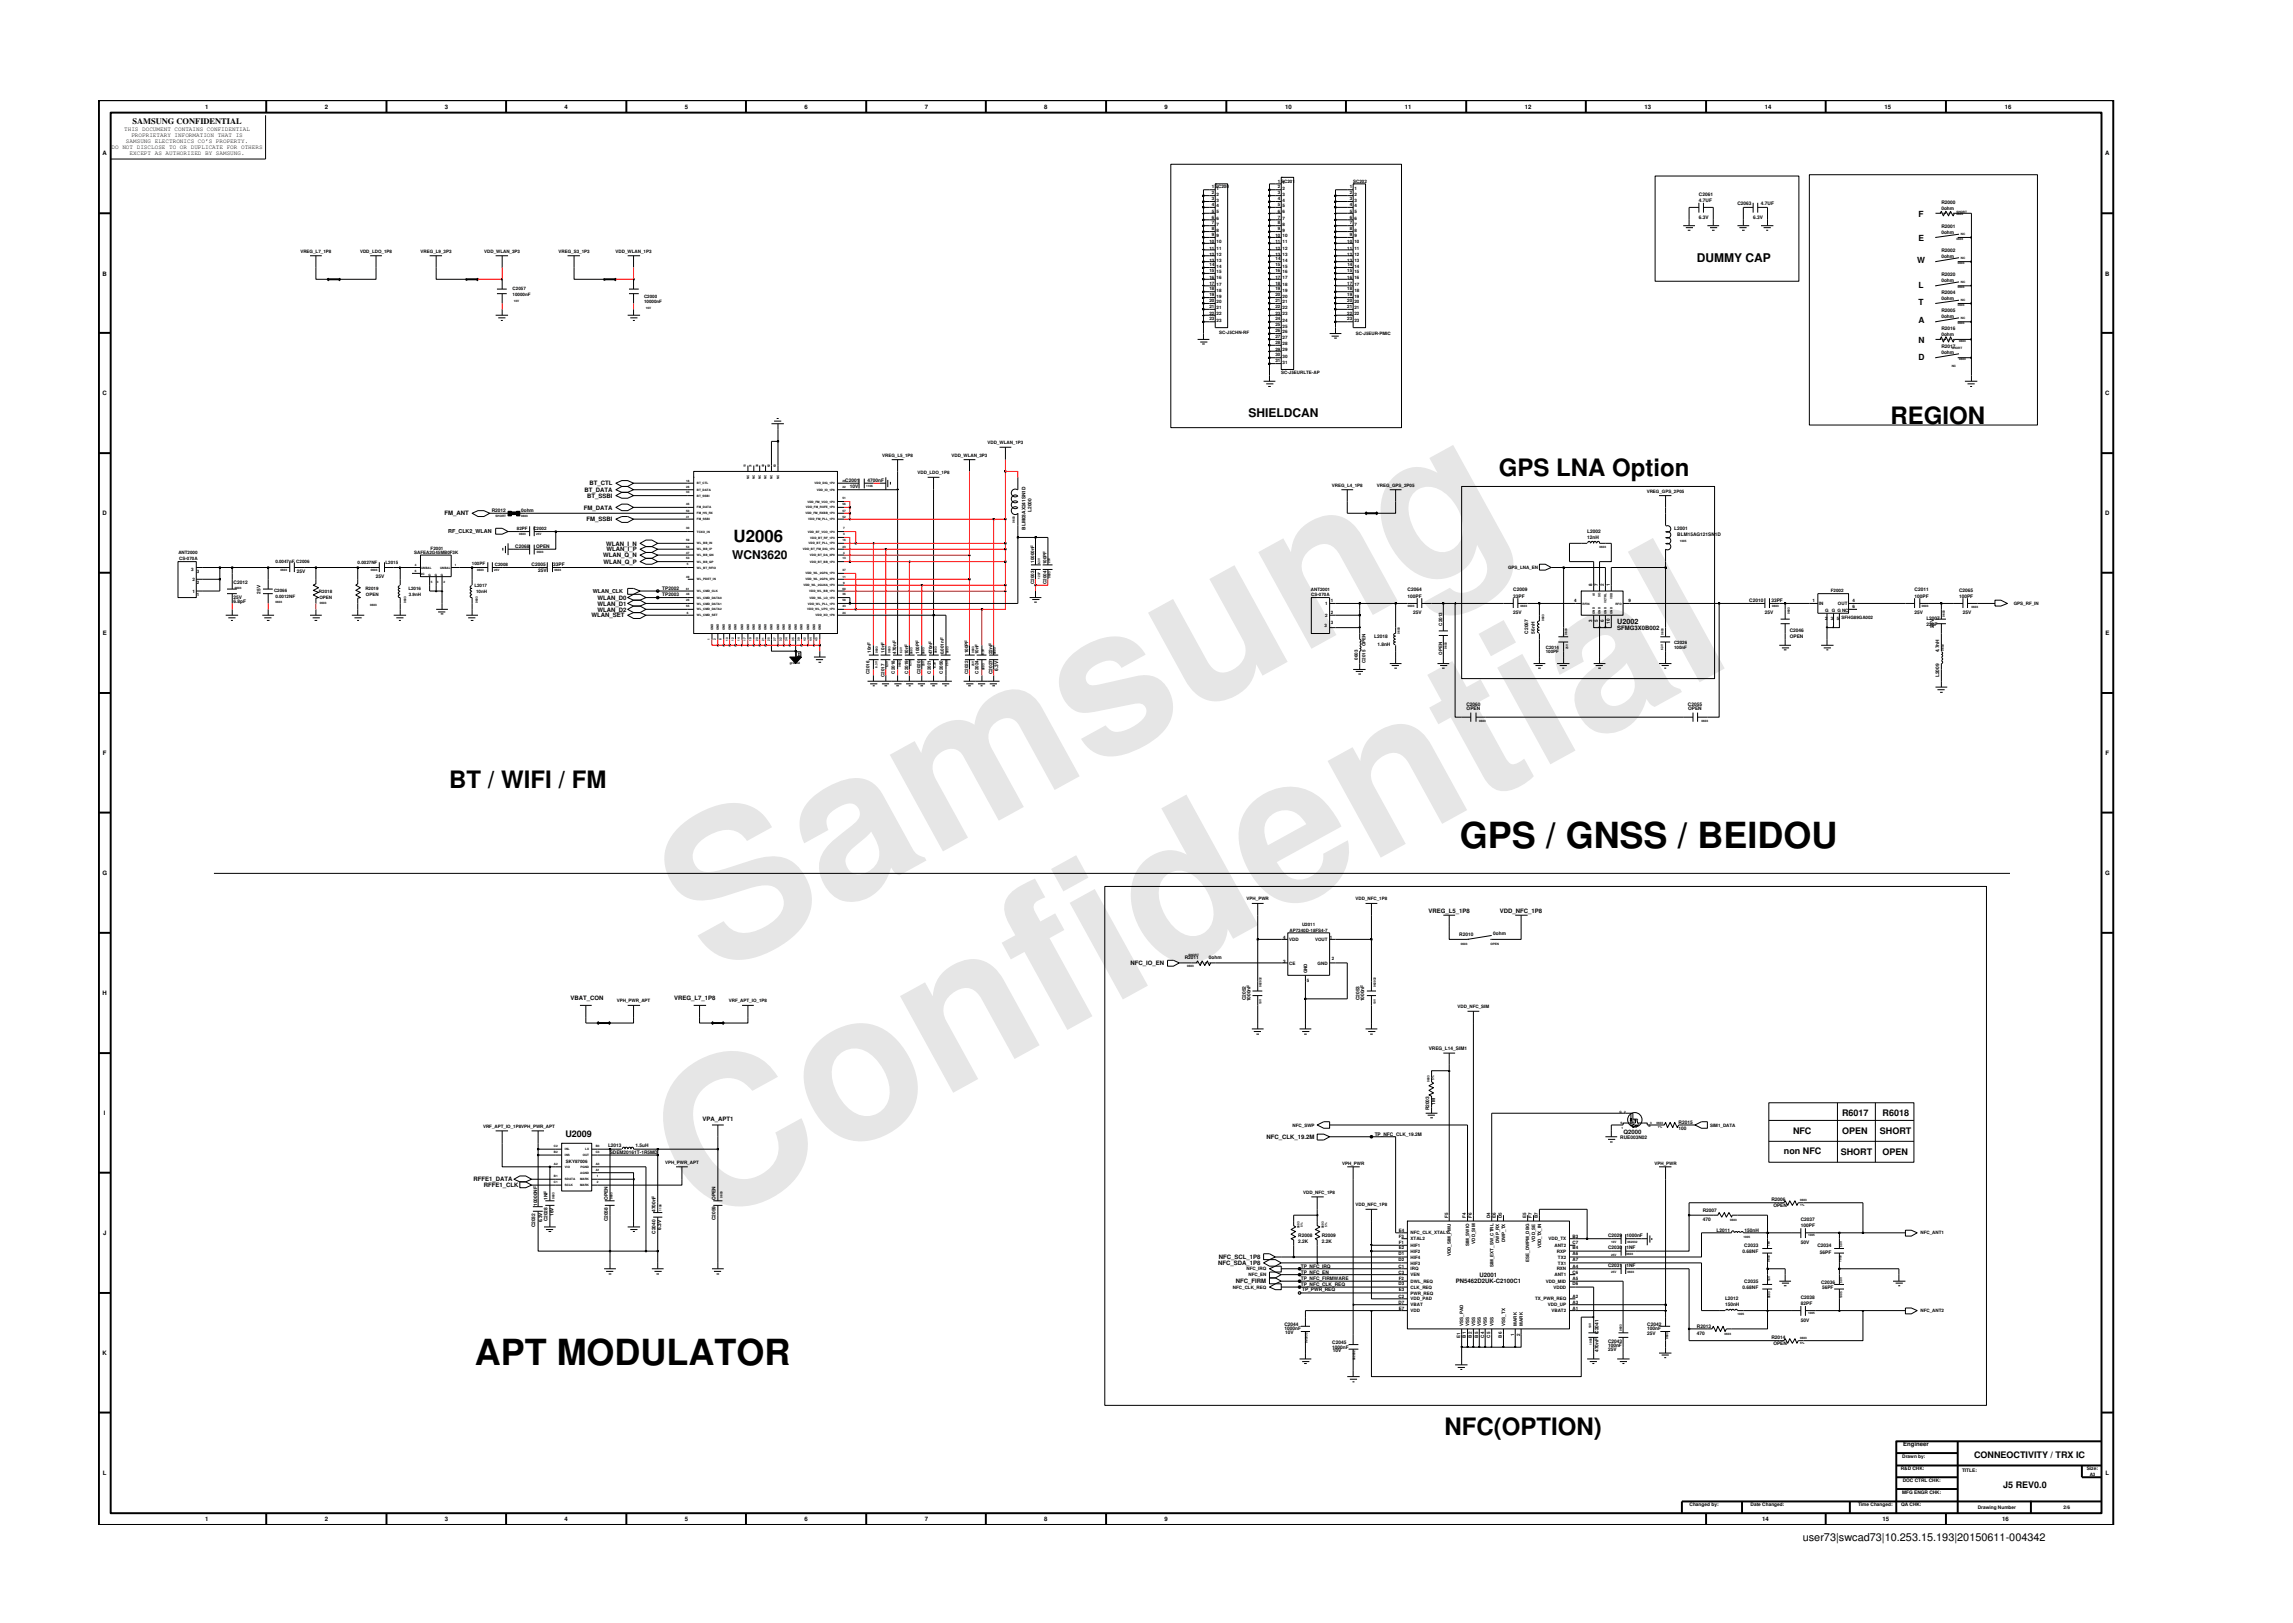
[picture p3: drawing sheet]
<svg xmlns="http://www.w3.org/2000/svg" width="297mm" height="210mm" viewBox="0 0 297 210" stroke-linecap="round" stroke-linejoin="round" font-family="sans-serif">
<defs><g id="words">
<g font-size="26.5" fill="#e6e6e6">
<text x="92.4" y="126.7" transform="rotate(-29 92.4 126.7)">Samsung</text>
<text x="91.1" y="159.4" transform="rotate(-29 91.1 159.4)">Confidential</text>
</g>
<g font-size="4.7">
<text x="189.1" y="109.8">GPS / GNSS / BEIDOU</text>
<text x="61.5" y="176.8">APT MODULATOR</text>
</g>
<g font-size="3.1">
<text x="244.9" y="54.9">REGION</text>
<text x="194.2" y="61.7">GPS LNA Option</text>
<text x="58.2" y="102.1">BT / WIFI / FM</text>
<text x="187.1" y="186">NFC(OPTION)</text>
</g>
<text font-size="2.2" x="95" y="70.2">U2006</text>
<g font-size="1.6">
<text x="219.8" y="33.9">DUMMY CAP</text>
<text x="161.7" y="54">SHIELDCAN</text>
<text x="94.8" y="72.5">WCN3620</text>
</g>
<text font-size="1.4" x="233.5" y="199.7">user73|swcad73|10.253.15.193|20150611-004342</text>
<g font-size="1.2">
<text x="73.2" y="147.3">U2009</text>
<text x="231.1" y="149.5">non NFC</text>
<text x="232.3" y="146.9">NFC</text>
<text x="238.5" y="149.6">SHORT</text>
<text x="238.6" y="144.6">R6017</text>
<text x="238.6" y="146.9">OPEN</text>
<text x="243.5" y="146.9">SHORT</text>
<text x="243.9" y="144.6">R6018</text>
<text x="243.9" y="149.6">OPEN</text>
<text x="255.7" y="188.8">CONNEOCTIVITY / TRX IC</text>
<text x="259.5" y="192.8">J5 REV0.0</text>
</g>
<g font-size="1.1">
<text x="17.2" y="16.1">SAMSUNG CONFIDENTIAL</text>
<text x="248.5" y="28.1">F</text>
<text x="248.4" y="34.1">W</text>
<text x="248.5" y="31.2">E</text>
<text x="248.5" y="41.9">A</text>
<text x="248.5" y="37.4">L</text>
<text x="248.5" y="39.5">T</text>
<text x="248.5" y="44.4">N</text>
<text x="248.5" y="46.7">D</text>
</g>
<text font-size=".9" x="209.5" y="80.8">U2002</text>
<g font-size=".8">
<text x="16.1" y="17">THIS DOCUMENT CONTAINS CONFIDENTIAL</text>
<text x="17" y="17.8">PROPRIETARY INFORMATION THAT IS</text>
<text x="26.6" y="14.1">1</text>
<text x="42.1" y="14.1">2</text>
<text x="57.6" y="14.1">3</text>
<text x="73.1" y="14.1">4</text>
<text x="88.7" y="14.1">5</text>
<text x="104.2" y="14.1">6</text>
<text x="119.8" y="14.1">7</text>
<text x="135.3" y="14.1">8</text>
<text x="150.9" y="14.1">9</text>
<text x="166.5" y="14.1">10</text>
<text x="182" y="14.1">11</text>
<text x="197.5" y="14.1">12</text>
<text x="213" y="14.1">13</text>
<text x="228.6" y="14.1">14</text>
<text x="244.1" y="14.1">15</text>
<text x="259.7" y="14.1">16</text>
<text x="13.3" y="20.1">A</text>
<text x="14.5" y="19.3">DO NOT DISCLOSE TO OR DUPLICATE FOR OTHERS</text>
<text x="16.3" y="18.5">SAMSUNG ELECTRONICS CO’S PROPERTY.</text>
<text x="16.8" y="20.1">EXCEPT AS AUTHORIZED BY SAMSUNG.</text>
<text x="272.7" y="20.1">A</text>
<text x="13.3" y="35.7">B</text>
<text x="272.7" y="35.7">B</text>
<text x="13.3" y="51.2">C</text>
<text x="272.7" y="51.2">C</text>
<text x="75.7" y="63.7">BT_DATA</text>
<text x="76.1" y="64.5">BT_SSBI</text>
<text x="76.4" y="62.9">BT_CTL</text>
<text x="13.3" y="66.8">D</text>
<text x="57.6" y="66.8">FM_ANT</text>
<text x="75.7" y="66">FM_DATA</text>
<text x="76" y="67.5">FM_SSBI</text>
<text x="78.5" y="70.7">WLAN_I_N</text>
<text x="78.6" y="71.4">WLAN_I_P</text>
<text x="272.7" y="66.8">D</text>
<text x="77.4" y="77.7">WLAN_D0</text>
<text x="78.1" y="72.2">WLAN_Q_N</text>
<text x="78.2" y="73">WLAN_Q_P</text>
<text x="13.3" y="82.3">E</text>
<text x="76.6" y="80">WLAN_SET</text>
<text x="77.4" y="78.5">WLAN_D1</text>
<text x="77.4" y="79.2">WLAN_D2</text>
<text x="209.5" y="81.6">SFMG3X0B002</text>
<text x="272.7" y="82.3">E</text>
<text x="13.3" y="97.8">F</text>
<text x="272.8" y="97.8">F</text>
<text x="13.3" y="113.3">G</text>
<text x="272.7" y="113.3">G</text>
<text x="185.1" y="118.3">VREG_L5_1P8</text>
<text x="194.3" y="118.3">VDD_NFC_1P8</text>
<text x="146.5" y="125">NFC_IO_EN</text>
<text x="13.3" y="128.9">H</text>
<text x="73.9" y="129.5">VBAT_CON</text>
<text x="87.4" y="129.5">VREG_L7_1P8</text>
<text x="13.5" y="144.4">I</text>
<text x="91" y="145.3">VPA_APT1</text>
<text x="164.1" y="147.5">NFC_CLK_19.2M</text>
<text x="210.3" y="146.9">Q2000</text>
<text x="61.3" y="153">RFFE1_DATA</text>
<text x="62.7" y="153.8">RFFE1_CLK</text>
<text x="13.4" y="160">J</text>
<text x="157.8" y="163.9">NFC_SDA_1P8</text>
<text x="157.9" y="163.1">NFC_SCL_1P8</text>
<text x="160.1" y="166.3">NFC_FIRM</text>
<text x="188.6" y="166.3">PN5462D2UK-C2100C1</text>
<text x="191.7" y="165.4">U2001</text>
<text x="13.3" y="175.5">K</text>
<text x="13.3" y="191.1">L</text>
<text x="246.5" y="187.3">Engineer</text>
<text x="272.8" y="191.1">L</text>
<text x="26.6" y="197.1">1</text>
<text x="42.1" y="197.1">2</text>
<text x="57.6" y="197.1">3</text>
<text x="73.1" y="197.1">4</text>
<text x="88.7" y="197.1">5</text>
<text x="104.2" y="197.1">6</text>
<text x="119.8" y="197.1">7</text>
<text x="135.3" y="197.1">8</text>
<text x="150.9" y="197.1">9</text>
<text x="228.3" y="197.1">14</text>
<text x="243.9" y="197.1">15</text>
<text x="259.4" y="197.1">16</text>
</g>
<g font-size=".7">
<text x="58.1" y="69.1">RF_CLK2_WLAN</text>
<text x="76.8" y="76.8">WLAN_CLK</text>
</g>
<g font-size=".6">
<text x="165.6" y="23.6">1</text>
<text x="166" y="23.6">SC201</text>
<text x="166.1" y="23.8">1</text>
<text x="175.3" y="23.7">SC202</text>
<text x="157" y="25.9">3</text>
<text x="157" y="26.7">4</text>
<text x="157" y="27.5">5</text>
<text x="157" y="28.3">6</text>
<text x="157" y="29.1">7</text>
<text x="157" y="29.8">8</text>
<text x="157" y="25.2">2</text>
<text x="157" y="24.4">1</text>
<text x="157.4" y="24.4">SC200</text>
<text x="157.6" y="26.1">3</text>
<text x="157.6" y="26.9">4</text>
<text x="157.6" y="27.6">5</text>
<text x="157.6" y="28.5">6</text>
<text x="157.6" y="29.2">7</text>
<text x="157.6" y="25.3">2</text>
<text x="157.6" y="24.6">1</text>
<text x="165.6" y="27.5">6</text>
<text x="165.6" y="28.3">7</text>
<text x="165.6" y="29.1">8</text>
<text x="165.6" y="29.8">9</text>
<text x="165.6" y="25.2">3</text>
<text x="165.6" y="25.9">4</text>
<text x="165.6" y="26.7">5</text>
<text x="165.6" y="24.4">2</text>
<text x="166.1" y="27.6">6</text>
<text x="166.1" y="28.5">7</text>
<text x="166.1" y="29.2">8</text>
<text x="166.1" y="25.3">3</text>
<text x="166.1" y="26.1">4</text>
<text x="166.1" y="26.9">5</text>
<text x="166.1" y="24.6">2</text>
<text x="174.9" y="25.2">2</text>
<text x="174.9" y="24.4">1</text>
<text x="174.9" y="25.9">3</text>
<text x="174.9" y="26.7">4</text>
<text x="174.9" y="27.5">5</text>
<text x="174.9" y="28.3">6</text>
<text x="174.9" y="29.1">7</text>
<text x="174.9" y="29.8">8</text>
<text x="175.5" y="25.3">2</text>
<text x="175.5" y="24.6">1</text>
<text x="175.5" y="26.1">3</text>
<text x="175.5" y="26.9">4</text>
<text x="175.5" y="27.6">5</text>
<text x="175.5" y="28.5">6</text>
<text x="175.5" y="29.2">7</text>
<text x="220.1" y="25.3">C2061</text>
<text x="220.1" y="26.1">4.7UF</text>
<text x="220.1" y="28.3">6.3V</text>
<text x="225.1" y="26.5">C2063</text>
<text x="227.1" y="28.3">6.3V</text>
<text x="228.1" y="26.5">4.7UF</text>
<text x="251.5" y="27.2">0ohm</text>
<text x="251.5" y="26.4">R2000</text>
<text x="251.5" y="29.5">R2001</text>
<text x="38.9" y="32.8">VREG_L7_1P8</text>
<text x="46.6" y="32.8">VDD_LDO_1P8</text>
<text x="54.5" y="32.8">VREG_L9_3P3</text>
<text x="62.7" y="32.8">VDD_WLAN_3P3</text>
<text x="72.3" y="32.8">VREG_S3_1P3</text>
<text x="79.7" y="32.8">VDD_WLAN_1P3</text>
<text x="156.7" y="32.4">11 11</text>
<text x="156.7" y="33.1">12 12</text>
<text x="156.7" y="35.2">15</text>
<text x="156.7" y="31.5">10</text>
<text x="156.7" y="33.9">13</text>
<text x="156.7" y="34.5">14</text>
<text x="157" y="30.6">9</text>
<text x="157.6" y="30">8</text>
<text x="157.6" y="30.8">9</text>
<text x="157.6" y="31.5">10</text>
<text x="157.6" y="33.9">13</text>
<text x="157.6" y="34.7">14</text>
<text x="157.6" y="35.4">15</text>
<text x="165.2" y="33.1">13 13</text>
<text x="165.2" y="34.5">15</text>
<text x="165.2" y="35.2">16</text>
<text x="165.2" y="30.8">10 10</text>
<text x="165.2" y="32.4">12</text>
<text x="165.2" y="31.5">11</text>
<text x="165.2" y="33.7">14</text>
<text x="166.1" y="30">9</text>
<text x="166.1" y="32.4">12</text>
<text x="166.1" y="33.9">14</text>
<text x="166.1" y="34.7">15</text>
<text x="166.1" y="35.4">16</text>
<text x="166.1" y="31.5">11</text>
<text x="174.5" y="32.4">11 11</text>
<text x="174.5" y="33.1">12 12</text>
<text x="174.5" y="31.5">10</text>
<text x="174.5" y="33.9">13</text>
<text x="174.5" y="35.3">15</text>
<text x="174.6" y="34.5">14</text>
<text x="174.9" y="30.6">9</text>
<text x="175.5" y="31.5">10</text>
<text x="175.5" y="33.9">13</text>
<text x="175.5" y="34.7">14</text>
<text x="175.5" y="30.8">9</text>
<text x="175.5" y="30">8</text>
<text x="175.5" y="35.4">15</text>
<text x="251.5" y="30.3">0ohm</text>
<text x="251.5" y="33.4">0ohm</text>
<text x="251.5" y="32.6">R2002</text>
<text x="251.5" y="35.8">R2020</text>
<text x="66.4" y="37.5">C2057</text>
<text x="66.4" y="38.4">10000nF</text>
<text x="83.4" y="38.6">C2000</text>
<text x="83.4" y="39.3">10000nF</text>
<text x="156.7" y="41.5">23</text>
<text x="156.7" y="39.1">20</text>
<text x="156.7" y="39.9">21</text>
<text x="156.7" y="40.8">22</text>
<text x="156.7" y="36.1">16</text>
<text x="156.7" y="36.9">17</text>
<text x="156.7" y="37.6">18</text>
<text x="156.7" y="38.4">19</text>
<text x="157.6" y="41.7">23</text>
<text x="157.6" y="39.3">20</text>
<text x="157.6" y="40.1">21</text>
<text x="157.6" y="40.8">22</text>
<text x="157.6" y="36.2">16</text>
<text x="157.6" y="37">17</text>
<text x="157.6" y="37.8">18</text>
<text x="157.6" y="38.6">19</text>
<text x="165.2" y="38.4">20</text>
<text x="165.2" y="39.1">21</text>
<text x="165.2" y="39.9">22</text>
<text x="165.2" y="40.8">23</text>
<text x="165.2" y="41.5">24</text>
<text x="165.2" y="36.1">17</text>
<text x="165.2" y="36.9">18</text>
<text x="165.2" y="37.6">19</text>
<text x="166.1" y="38.6">20</text>
<text x="166.1" y="39.3">21</text>
<text x="166.1" y="40.1">22</text>
<text x="166.1" y="40.8">23</text>
<text x="166.1" y="41.7">24</text>
<text x="166.1" y="36.2">17</text>
<text x="166.1" y="37">18</text>
<text x="166.1" y="37.8">19</text>
<text x="174.5" y="39.1">20</text>
<text x="174.5" y="39.9">21</text>
<text x="174.5" y="40.8">22</text>
<text x="174.5" y="41.5">23</text>
<text x="174.5" y="36.1">16</text>
<text x="174.5" y="36.9">17</text>
<text x="174.5" y="37.6">18</text>
<text x="174.5" y="38.4">19</text>
<text x="175.5" y="39.3">20</text>
<text x="175.5" y="40.1">21</text>
<text x="175.5" y="40.8">22</text>
<text x="175.5" y="41.7">23</text>
<text x="175.5" y="36.2">16</text>
<text x="175.5" y="37">17</text>
<text x="175.5" y="37.8">18</text>
<text x="175.5" y="38.6">19</text>
<text x="251.5" y="41.2">0ohm</text>
<text x="251.5" y="36.5">0ohm</text>
<text x="251.5" y="38">R2004</text>
<text x="251.5" y="38.9">0ohm</text>
<text x="251.5" y="40.4">R2005</text>
<text x="157.9" y="43.3">SC-J5CHN-RF</text>
<text x="165.2" y="44.6">28</text>
<text x="165.2" y="45.4">29</text>
<text x="165.2" y="46.2">30</text>
<text x="165.2" y="46.9">31</text>
<text x="165.2" y="42.3">25</text>
<text x="165.2" y="43">26</text>
<text x="165.2" y="43.8">27</text>
<text x="166.1" y="44">27</text>
<text x="166.1" y="44.7">28</text>
<text x="166.1" y="45.5">29</text>
<text x="166.1" y="46.3">30</text>
<text x="166.1" y="47.1">31</text>
<text x="166.1" y="42.4">25</text>
<text x="166.1" y="43.1">26</text>
<text x="175.6" y="43.5">SC-J5EUR-PMIC</text>
<text x="251.5" y="43.5">0ohm</text>
<text x="251.5" y="42.7">R2016</text>
<text x="251.5" y="45.1">R2017</text>
<text x="251.5" y="45.8">0ohm</text>
<text x="166" y="48.5">SC-J5EURLTE-AP</text>
<text x="114.3" y="59.2">VREG_L5_1P8</text>
<text x="123.3" y="59.2">VDD_WLAN_3P3</text>
<text x="127.9" y="57.6">VDD_WLAN_1P3</text>
<text x="109.5" y="62.4">C2001</text>
<text x="110.1" y="63.2">10V</text>
<text x="112.4" y="62.4">4700nF</text>
<text x="118.9" y="61.5">VDD_LDO_1P8</text>
<text x="172.5" y="63.1">VREG_L4_1P8</text>
<text x="178.3" y="63.1">VREG_GPS_2P05</text>
<text x="213.3" y="63.9">VREG_GPS_2P05</text>
<text x="23.1" y="71.8">ANT2000</text>
<text x="53.7" y="71.8">SAFEA2G45MB0F3K</text>
<text x="55.8" y="71.2">F2001</text>
<text x="63.7" y="66.3">R2012</text>
<text x="66.7" y="71">C2068</text>
<text x="67" y="68.6">82PF</text>
<text x="67.5" y="66.3">0ohm</text>
<text x="69.1" y="68.6">C2002</text>
<text x="69.5" y="71">OPEN</text>
<text x="132.8" y="68.6" transform="rotate(-90 132.8 68.6)">BLM03AX241SN1D</text>
<text x="133.6" y="66.3" transform="rotate(-90 133.6 66.3)">L2000</text>
<text x="205.6" y="69">L2002</text>
<text x="205.6" y="69.8">12nH</text>
<text x="216.9" y="68.7">L2001</text>
<text x="217.3" y="69.4">BLM15AG121SN1D</text>
<text x="23.2" y="72.5">CS-070A</text>
<text x="24.8" y="73.9">3</text>
<text x="24.9" y="76.8">1</text>
<text x="24.9" y="75.3">2</text>
<text x="25.5" y="74.3">3</text>
<text x="25.5" y="77.2">1</text>
<text x="25.5" y="75.6">2</text>
<text x="30.3" y="75.6">C2012</text>
<text x="30.3" y="77.6">25V</text>
<text x="33.8" y="76.9" transform="rotate(-90 33.8 76.9)">25V</text>
<text x="35.5" y="76.7">C2066</text>
<text x="35.7" y="72.9">0.0047nF C2006</text>
<text x="35.7" y="77.4">0.0012NF</text>
<text x="38.5" y="74.3">25V</text>
<text x="41.3" y="76.8">R2018</text>
<text x="41.4" y="77.6">OPEN</text>
<text x="46.3" y="73.1">0.0027NF</text>
<text x="47.3" y="76.4">R2019</text>
<text x="47.4" y="77.2">OPEN</text>
<text x="48.7" y="74.9">25V</text>
<text x="49.9" y="73.1">L2015</text>
<text x="52.9" y="76.4">L2016</text>
<text x="53" y="77.2">3.9nH</text>
<text x="61.1" y="73.2">100PF</text>
<text x="61.5" y="76.1">L2017</text>
<text x="61.7" y="76.8">10nH</text>
<text x="64.1" y="73.3">C2008</text>
<text x="68.9" y="73.3">C2005</text>
<text x="69.7" y="74.1">25V</text>
<text x="71.7" y="73.3">33PF</text>
<text x="85.8" y="77.2">TP2003</text>
<text x="85.8" y="76.5">TP2002</text>
<text x="134" y="75.6" transform="rotate(-90 134 75.6)">C2003</text>
<text x="134" y="72.9" transform="rotate(-90 134 72.9)">10000nF</text>
<text x="135.6" y="75.6" transform="rotate(-90 135.6 75.6)">C2004</text>
<text x="135.6" y="73.1" transform="rotate(-90 135.6 73.1)">100PF</text>
<text x="169.8" y="76.6">ANT2001</text>
<text x="169.9" y="77.2">CS-070A</text>
<text x="172.4" y="78">1</text>
<text x="182.3" y="76.6">C2064</text>
<text x="182.3" y="77.4">100PF</text>
<text x="195.4" y="73.7">GPS_LNA_EN</text>
<text x="196" y="77.4">33PF</text>
<text x="196" y="76.6">C2009</text>
<text x="203.9" y="78">4</text>
<text x="206.2" y="76" transform="rotate(-90 206.2 76)">8</text>
<text x="207" y="76" transform="rotate(-90 207 76)">7</text>
<text x="207.8" y="76" transform="rotate(-90 207.8 76)">2</text>
<text x="208.5" y="76" transform="rotate(-90 208.5 76)">1</text>
<text x="210.9" y="78">9</text>
<text x="237.2" y="76.7">F2002</text>
<text x="248" y="76.6">C2011</text>
<text x="248" y="77.4">100PF</text>
<text x="253.8" y="76.7">C2065</text>
<text x="253.8" y="77.5">100PF</text>
<text x="30.3" y="78.2">6.8pF</text>
<text x="171.6" y="81.2">3</text>
<text x="171.7" y="78.4">1</text>
<text x="171.7" y="79.9">2</text>
<text x="172.4" y="79.6">2</text>
<text x="172.4" y="80.9">3</text>
<text x="176.9" y="83.7" transform="rotate(-90 176.9 83.7)">OPEN</text>
<text x="178" y="82.7">L2018</text>
<text x="178.4" y="83.6">1.8nH</text>
<text x="183.1" y="79.5">25V</text>
<text x="186.8" y="81.1" transform="rotate(-90 186.8 81.1)">C2013</text>
<text x="196" y="79.5">25V</text>
<text x="198" y="82.1" transform="rotate(-90 198 82.1)">C2067</text>
<text x="198.8" y="82.1" transform="rotate(-90 198.8 82.1)">56nH</text>
<text x="206.2" y="80.6" transform="rotate(-90 206.2 80.6)">3</text>
<text x="207" y="80.6" transform="rotate(-90 207 80.6)">5</text>
<text x="207.8" y="80.6" transform="rotate(-90 207.8 80.6)">6</text>
<text x="208.5" y="80.8" transform="rotate(-90 208.5 80.8)">10</text>
<text x="216.9" y="83.4">C2026</text>
<text x="226.6" y="78">C2010</text>
<text x="228.6" y="79.5">25V</text>
<text x="229.5" y="78">33PF</text>
<text x="231.8" y="81.8">C2046</text>
<text x="231.8" y="82.7">OPEN</text>
<text x="234.8" y="78">1</text>
<text x="235.6" y="78.4">IN</text>
<text x="236.4" y="80.4">2</text>
<text x="236.4" y="79.3">G G G NC</text>
<text x="237.2" y="80.4">3</text>
<text x="237.9" y="80.4">5 SFHG89GA002</text>
<text x="238.1" y="78.3">OUT</text>
<text x="240" y="78.8">6</text>
<text x="240" y="78">4</text>
<text x="248" y="79.5">25V</text>
<text x="249.5" y="80.3">L2007</text>
<text x="249.5" y="81.1">22pF</text>
<text x="250.5" y="81.3" transform="rotate(-90 250.5 81.3)">25V</text>
<text x="254.3" y="79.5">25V</text>
<text x="260.9" y="78.4">GPS_RF_IN</text>
<text x="112.6" y="87.3" transform="rotate(-90 112.6 87.3)">C2016</text>
<text x="112.8" y="84.5" transform="rotate(-90 112.8 84.5)">10nF</text>
<text x="114.6" y="87.7" transform="rotate(-90 114.6 87.7)">C2017</text>
<text x="114.6" y="84.5" transform="rotate(-90 114.6 84.5)">10nF</text>
<text x="115.9" y="87.3" transform="rotate(-90 115.9 87.3)">C2018</text>
<text x="116.1" y="84.7" transform="rotate(-90 116.1 84.7)">470nF</text>
<text x="117.6" y="87.3" transform="rotate(-90 117.6 87.3)">C2019</text>
<text x="117.6" y="84.8" transform="rotate(-90 117.6 84.8)">10nF</text>
<text x="119.1" y="84.7" transform="rotate(-90 119.1 84.7)">100PF</text>
<text x="119.2" y="87.3" transform="rotate(-90 119.2 87.3)">C2020</text>
<text x="120.6" y="87.3" transform="rotate(-90 120.6 87.3)">C2021</text>
<text x="120.8" y="84.8" transform="rotate(-90 120.8 84.8)">470nF</text>
<text x="122.1" y="87.3" transform="rotate(-90 122.1 87.3)">C2050</text>
<text x="122.3" y="84.8" transform="rotate(-90 122.3 84.8)">0.001nF</text>
<text x="125.4" y="87.3" transform="rotate(-90 125.4 87.3)">C2022</text>
<text x="125.4" y="84.6" transform="rotate(-90 125.4 84.6)">100PF</text>
<text x="126.8" y="87.3" transform="rotate(-90 126.8 87.3)">C2024</text>
<text x="126.8" y="84.8" transform="rotate(-90 126.8 84.8)">10nF</text>
<text x="128.6" y="87.3" transform="rotate(-90 128.6 87.3)">C2027</text>
<text x="128.6" y="84.8" transform="rotate(-90 128.6 84.8)">22nF</text>
<text x="129.3" y="86.9" transform="rotate(-90 129.3 86.9)">6.3V</text>
<text x="175.9" y="85.5" transform="rotate(-90 175.9 85.5)">0603</text>
<text x="176.9" y="85.9" transform="rotate(-90 176.9 85.9)">C2015</text>
<text x="186.8" y="84.8" transform="rotate(-90 186.8 84.8)">OPEN</text>
<text x="200.2" y="84.6">100PF</text>
<text x="200.2" y="84">C2014</text>
<text x="216.9" y="84">100nF</text>
<text x="251.2" y="84.5" transform="rotate(-90 251.2 84.5)">4.7nH</text>
<text x="251.2" y="87.7" transform="rotate(-90 251.2 87.7)">L2009</text>
<text x="190" y="91.4">C2060</text>
<text x="190" y="92">OPEN</text>
<text x="218.7" y="91.4">C2055</text>
<text x="218.7" y="92">OPEN</text>
<text x="161.5" y="116.7">VPH_PWR</text>
<text x="168.7" y="119.9">U2011</text>
<text x="175.6" y="116.7">VDD_NFC_1P8</text>
<text x="153.5" y="124.3">R2011</text>
<text x="156.6" y="124.3">0ohm</text>
<text x="166.2" y="124.7">3</text>
<text x="166.2" y="121.7">4</text>
<text x="167" y="125">CE</text>
<text x="167" y="121.9">VDD</text>
<text x="167.1" y="120.7">AP7340D-18FS4-7</text>
<text x="170.4" y="121.9">VOUT</text>
<text x="170.7" y="125">GND</text>
<text x="172.3" y="121.7">1</text>
<text x="172.5" y="124.4">2</text>
<text x="189" y="121.3">R2010</text>
<text x="193.4" y="121.1">0ohm</text>
<text x="79.9" y="129.9">VPH_PWR_APT</text>
<text x="94.4" y="129.9">VRF_APT_IO_1P8</text>
<text x="161.4" y="129.6" transform="rotate(-90 161.4 129.6)">C2052</text>
<text x="162" y="129.7" transform="rotate(-90 162 129.7)">1000nF</text>
<text x="169.3" y="127.2">5</text>
<text x="169.3" y="126.1" transform="rotate(-90 169.3 126.1)">GND</text>
<text x="176.1" y="129.6" transform="rotate(-90 176.1 129.6)">C2053</text>
<text x="176.7" y="129.7" transform="rotate(-90 176.7 129.7)">1000nF</text>
<text x="188.8" y="130.6">VDD_NFC_SIM</text>
<text x="185.1" y="136.1">VREG_L14_SIM1</text>
<text x="185.1" y="143.8" transform="rotate(-90 185.1 143.8)">R2003</text>
<text x="185.9" y="143.1" transform="rotate(-90 185.9 143.1)">1M</text>
<text x="62.6" y="146.1">VRF_APT_IO_1P8VPH_PWR_APT</text>
<text x="78.8" y="148.6">L2013</text>
<text x="79" y="149.4">SDEM20161T-1R5MD</text>
<text x="82.3" y="148.6">1.5uH</text>
<text x="167.4" y="146">NFC_SWP</text>
<text x="178.1" y="147.2">TP_NFC_CLK_19.2M</text>
<text x="209.9" y="147.6">RUE003N02</text>
<text x="217.5" y="146.3">100</text>
<text x="217.5" y="145.6">R2015</text>
<text x="221.5" y="146">SIM1_DATA</text>
<text x="70.9" y="155.5" transform="rotate(-90 70.9 155.5)">1NF</text>
<text x="73.3" y="150.6">SKY87006</text>
<text x="78.7" y="155.5" transform="rotate(-90 78.7 155.5)">OPEN</text>
<text x="86.2" y="150.8">VPH_PWR_APT</text>
<text x="92.7" y="155.5" transform="rotate(-90 92.7 155.5)">OPEN</text>
<text x="168.8" y="154.7">VDD_NFC_1P8</text>
<text x="173.8" y="150.9">VPH_PWR</text>
<text x="214.3" y="150.9">VPH_PWR</text>
<text x="229.5" y="155.6">R2006</text>
<text x="69.3" y="159" transform="rotate(-90 69.3 159)">C2032</text>
<text x="69.6" y="156.3" transform="rotate(-90 69.6 156.3)">10000NF</text>
<text x="70.2" y="158.4" transform="rotate(-90 70.2 158.4)">6.3V</text>
<text x="70.9" y="158.2" transform="rotate(-90 70.9 158.2)">C2028</text>
<text x="71.7" y="157.5" transform="rotate(-90 71.7 157.5)">16V</text>
<text x="78.7" y="158.2" transform="rotate(-90 78.7 158.2)">C2058</text>
<text x="84.9" y="159.8" transform="rotate(-90 84.9 159.8)">C2040</text>
<text x="84.9" y="157" transform="rotate(-90 84.9 157)">4700nF</text>
<text x="85.7" y="159.3" transform="rotate(-90 85.7 159.3)">6.3V</text>
<text x="92.7" y="158.1" transform="rotate(-90 92.7 158.1)">C2059</text>
<text x="168.2" y="161.1">2.2K</text>
<text x="168.2" y="160.3">R2008</text>
<text x="171.2" y="161.1">2.2K</text>
<text x="171.2" y="160.3">R2009</text>
<text x="175.6" y="156.3">VDD_NFC_1P8</text>
<text x="181.2" y="159.6">E4</text>
<text x="181.2" y="161.9">E2</text>
<text x="181.2" y="161.1">F1</text>
<text x="181.2" y="160.3">F3</text>
<text x="182.7" y="161.5">HIF1</text>
<text x="182.7" y="160.7">XTAL2</text>
<text x="182.7" y="159.9">NFC_CLK_XTAL1</text>
<text x="187.6" y="157.8" transform="rotate(-90 187.6 157.8)">F5</text>
<text x="189.9" y="157.8" transform="rotate(-90 189.9 157.8)">F4</text>
<text x="190.3" y="161.4" transform="rotate(-90 190.3 161.4)">SIM_SWIO</text>
<text x="190.7" y="157.8" transform="rotate(-90 190.7 157.8)">F6</text>
<text x="191.1" y="161.1" transform="rotate(-90 191.1 161.1)">VDD_SIM</text>
<text x="193" y="157.8" transform="rotate(-90 193 157.8)">D4</text>
<text x="193.8" y="157.8" transform="rotate(-90 193.8 157.8)">E6</text>
<text x="194.2" y="161" transform="rotate(-90 194.2 161)">DWP_RX</text>
<text x="194.6" y="157.8" transform="rotate(-90 194.6 157.8)">D5</text>
<text x="195" y="161" transform="rotate(-90 195 161)">DWP_TX</text>
<text x="197.7" y="157.8" transform="rotate(-90 197.7 157.8)">E5</text>
<text x="198.4" y="157.8" transform="rotate(-90 198.4 157.8)">F7</text>
<text x="198.9" y="160.9" transform="rotate(-90 198.9 160.9)">VDD_SE</text>
<text x="199.2" y="157.8" transform="rotate(-90 199.2 157.8)">B7</text>
<text x="199.6" y="161.7" transform="rotate(-90 199.6 161.7)">VDD_TX_IN</text>
<text x="200.6" y="160.7">VDD_TX</text>
<text x="201.4" y="161.5">ANT2</text>
<text x="203.7" y="161.1">C7</text>
<text x="203.7" y="160.3">B3</text>
<text x="203.7" y="161.9">B4</text>
<text x="208.3" y="160.3">C2029</text>
<text x="208.3" y="161.8">C2030</text>
<text x="210.7" y="161.8">1NF</text>
<text x="210.7" y="160.3">1000nF</text>
<text x="220.6" y="157">R2007</text>
<text x="220.6" y="158.2">470</text>
<text x="222.4" y="159.5">L2011</text>
<text x="226" y="161.5">C2033</text>
<text x="226" y="159.5">150nH</text>
<text x="229.7" y="156.4">OPEN</text>
<text x="233.3" y="161.1">50V</text>
<text x="233.3" y="158.9">100PF</text>
<text x="233.3" y="158.2">C2037</text>
<text x="235.4" y="161.5">C2034</text>
<text x="248.8" y="159.9">NFC_ANT1</text>
<text x="159.7" y="166.9">NFC_CLK_REQ</text>
<text x="161.5" y="164.6">NFC_IRQ</text>
<text x="161.7" y="165.3">NFC_EN</text>
<text x="168.5" y="165.8">TP_NFC_FIRMWARE</text>
<text x="168.5" y="166.5">TP_NFC_CLK_REQ</text>
<text x="168.5" y="165">TP_NFC_EN</text>
<text x="168.5" y="164.3">TP_NFC_IRQ</text>
<text x="168.7" y="167.3">TP_PWR_REQ</text>
<text x="181.2" y="166.5">D3</text>
<text x="181.2" y="162.6">D1</text>
<text x="181.2" y="163.4">D2</text>
<text x="181.2" y="165">C3</text>
<text x="181.2" y="164.2">C1</text>
<text x="181.2" y="167.3">E3</text>
<text x="181.2" y="165.8">F2</text>
<text x="182.7" y="163.1">HIF4</text>
<text x="182.7" y="163.8">HIF3</text>
<text x="182.7" y="166.9">CLK_REQ</text>
<text x="182.7" y="166.2">DWL_REQ</text>
<text x="182.7" y="162.3">HIF2</text>
<text x="182.7" y="167.7">PWR_REQ</text>
<text x="182.7" y="165.3">VEN</text>
<text x="182.7" y="164.6">IRQ</text>
<text x="187.9" y="162.7" transform="rotate(-90 187.9 162.7)">VDD_SIM_PMU</text>
<text x="193.4" y="164.2" transform="rotate(-90 193.4 164.2)">SIM_EXT_SW_CTRL</text>
<text x="198.1" y="163.5" transform="rotate(-90 198.1 163.5)">ESE_DWPM_DBG</text>
<text x="200.3" y="166.2">VDD_MID</text>
<text x="201.2" y="166.9">VDDD</text>
<text x="201.4" y="165.3">ANT1</text>
<text x="201.7" y="164.6">RXN</text>
<text x="201.7" y="162.3">RXP</text>
<text x="201.8" y="163.1">TX2</text>
<text x="201.8" y="163.8">TX1</text>
<text x="203.7" y="164.2">A4</text>
<text x="203.7" y="165.8">A5</text>
<text x="203.7" y="162.6">A6</text>
<text x="203.7" y="163.4">A7</text>
<text x="203.7" y="166.5">D6</text>
<text x="203.7" y="165">C6</text>
<text x="208.3" y="164.2">C2031</text>
<text x="210.7" y="164.2">1NF</text>
<text x="225.7" y="166.9">0.68NF</text>
<text x="225.7" y="162.3">0.68NF</text>
<text x="226" y="166.2">C2035</text>
<text x="235.7" y="162.4">56PF</text>
<text x="235.9" y="166.3">C2036</text>
<text x="236" y="166.9">56PF</text>
<text x="166.4" y="172.3">1000nF</text>
<text x="166.4" y="171.7">C2044</text>
<text x="166.5" y="172.8">10V</text>
<text x="181.2" y="168.9">D7</text>
<text x="181.2" y="168.1">C2</text>
<text x="181.2" y="169.7">E7</text>
<text x="182.7" y="169.2">VBAT</text>
<text x="182.7" y="170">VDD</text>
<text x="182.7" y="168.5">VDD_PAD</text>
<text x="189.1" y="173.3" transform="rotate(-90 189.1 173.3)">E1</text>
<text x="189.6" y="171.7" transform="rotate(-90 189.6 171.7)">VSS_PAD</text>
<text x="189.9" y="173.3" transform="rotate(-90 189.9 173.3)">B1</text>
<text x="190.3" y="171.7" transform="rotate(-90 190.3 171.7)">VSS</text>
<text x="190.7" y="173.3" transform="rotate(-90 190.7 173.3)">B2</text>
<text x="191.1" y="171.7" transform="rotate(-90 191.1 171.7)">VSS</text>
<text x="191.5" y="173.3" transform="rotate(-90 191.5 173.3)">B5</text>
<text x="191.8" y="171.7" transform="rotate(-90 191.8 171.7)">VSS</text>
<text x="192.3" y="173.3" transform="rotate(-90 192.3 173.3)">C4</text>
<text x="192.6" y="171.7" transform="rotate(-90 192.6 171.7)">VSS</text>
<text x="193" y="173.3" transform="rotate(-90 193 173.3)">C5</text>
<text x="193.4" y="171.7" transform="rotate(-90 193.4 171.7)">VSS</text>
<text x="194.6" y="173.3" transform="rotate(-90 194.6 173.3)">B6</text>
<text x="195" y="171.7" transform="rotate(-90 195 171.7)">VSS_TX</text>
<text x="196.2" y="173.1" transform="rotate(-90 196.2 173.1)">1</text>
<text x="196.5" y="171.7" transform="rotate(-90 196.5 171.7)">MARK</text>
<text x="196.9" y="173.1" transform="rotate(-90 196.9 173.1)">2</text>
<text x="197.3" y="171.7" transform="rotate(-90 197.3 171.7)">MARK</text>
<text x="198.9" y="168.5">TX_PWR_REQ</text>
<text x="200.5" y="169.2">VDD_UP</text>
<text x="201" y="170">VBAT2</text>
<text x="203.7" y="169.7">A1</text>
<text x="203.7" y="168.1">A2</text>
<text x="203.7" y="168.9">A3</text>
<text x="207.1" y="172.8" transform="rotate(-90 207.1 172.8)">C2041</text>
<text x="208.3" y="173.9">C2043</text>
<text x="213.4" y="171.7">C2042</text>
<text x="213.4" y="172.9">25V</text>
<text x="213.4" y="172.3">100nF</text>
<text x="219.8" y="172.9">470</text>
<text x="219.8" y="172">R2013</text>
<text x="223.5" y="169.2">150nH</text>
<text x="223.5" y="168.4">L2012</text>
<text x="229.5" y="173.5">R2014</text>
<text x="233.3" y="168.3">C2038</text>
<text x="233.3" y="169">82PF</text>
<text x="233.3" y="171.2">50V</text>
<text x="248.8" y="170">NFC_ANT2</text>
<text x="172.6" y="174.7">1000nF</text>
<text x="172.6" y="174.1">C2045</text>
<text x="172.7" y="175.2">10V</text>
<text x="207.1" y="175.1" transform="rotate(-90 207.1 175.1)">470nF</text>
<text x="208.3" y="175">25V</text>
<text x="208.3" y="174.5">100nF</text>
<text x="229.7" y="174.3">OPEN</text>
<text x="246.2" y="190.4">R&amp;D CHK:</text>
<text x="246.4" y="188.9">Drawn by:</text>
<text x="254.2" y="190.7">TITLE:</text>
<text x="270.3" y="190.4">Size:</text>
<text x="270.7" y="191.2">A3</text>
<text x="218.9" y="195.1">Changed by:</text>
<text x="226.8" y="195.1">Date Changed:</text>
<text x="240.7" y="195.1">Time Changed:</text>
<text x="246.3" y="195.1">QA CHK:</text>
<text x="246.4" y="193.6">MFG ENGR CHK:</text>
<text x="246.5" y="192">DOC CTRL CHK:</text>
<text x="256.2" y="195.5">Drawing Number</text>
<text x="267.3" y="195.5">2/6</text>
</g>
<g font-size=".4">
<text x="253.4" y="27.9">0603</text>
<text x="253.4" y="27.6">SHORT</text>
<text x="253.4" y="31">0603</text>
<text x="253.6" y="34.2">0603</text>
<text x="254" y="30.5">NC</text>
<text x="254" y="33.6">NC</text>
<text x="66.6" y="39.1">10V</text>
<text x="83.7" y="40.1">16V</text>
<text x="253.6" y="37.3">0603</text>
<text x="253.6" y="39.6">0603</text>
<text x="253.6" y="42">0603</text>
<text x="254" y="36.7">NC</text>
<text x="254" y="39">NC</text>
<text x="254" y="41.4">NC</text>
<text x="252.8" y="45.2">SHORT</text>
<text x="252.8" y="47.6">NC</text>
<text x="253.8" y="44.3">0603</text>
<text x="253.8" y="46.6">0603</text>
<text x="88.9" y="65.4">46</text>
<text x="88.9" y="63.2">28</text>
<text x="88.9" y="63.9">33</text>
<text x="88.9" y="62.4">18</text>
<text x="90.3" y="65.9">FM_DATA</text>
<text x="90.3" y="63.6">BT_DATA</text>
<text x="90.3" y="64.3">BT_SSBI</text>
<text x="90.3" y="62.7">BT_CTL</text>
<text x="96.6" y="60.5" transform="rotate(-90 96.6 60.5)">15</text>
<text x="97" y="62.1" transform="rotate(-90 97 62.1)">NC</text>
<text x="97.4" y="60.5" transform="rotate(-90 97.4 60.5)">31</text>
<text x="97.8" y="62.1" transform="rotate(-90 97.8 62.1)">NC</text>
<text x="98.2" y="60.5" transform="rotate(-90 98.2 60.5)">38</text>
<text x="98.6" y="62.1" transform="rotate(-90 98.6 62.1)">NC</text>
<text x="99" y="60.5" transform="rotate(-90 99 60.5)">40</text>
<text x="99.3" y="62.1" transform="rotate(-90 99.3 62.1)">NC</text>
<text x="99.7" y="60.5" transform="rotate(-90 99.7 60.5)">62</text>
<text x="100.1" y="62.1" transform="rotate(-90 100.1 62.1)">NC</text>
<text x="100.5" y="60.5" transform="rotate(-90 100.5 60.5)">63</text>
<text x="100.9" y="62.1" transform="rotate(-90 100.9 62.1)">NC</text>
<text x="104.4" y="65.9">VDD_FM_RXFE_1P3</text>
<text x="104.6" y="65.1">VDD_FM_VCO_1P3</text>
<text x="105.5" y="62.7">VDD_DIG_1P2</text>
<text x="105.8" y="63.6">VDD_IO_1P8</text>
<text x="109.1" y="64.7">51</text>
<text x="109.1" y="65.4">56</text>
<text x="109.1" y="62.4">29</text>
<text x="109.1" y="63.2">22</text>
<text x="112.2" y="63">1106</text>
<text x="64.2" y="66.9">SHORT</text>
<text x="67.2" y="69.3">0603</text>
<text x="67.5" y="66.9">0603</text>
<text x="69.5" y="69.3">25V</text>
<text x="69.5" y="71.6">0603</text>
<text x="88.9" y="66.3">50</text>
<text x="88.9" y="71">54</text>
<text x="88.9" y="71.7">47</text>
<text x="88.9" y="67.1">41</text>
<text x="88.9" y="68.6">30</text>
<text x="88.9" y="70.1">59</text>
<text x="90.3" y="66.6">FM_HS_RX</text>
<text x="90.3" y="71.3">WL_BB_IP</text>
<text x="90.3" y="67.4">FM_SSBI</text>
<text x="90.3" y="69">TCXO_IN</text>
<text x="90.3" y="70.5">WL_BB_IN</text>
<text x="104" y="71.3">VDD_BT_FM_DIG_1P3</text>
<text x="104.3" y="66.6">VDD_FM_RXBB_1P3</text>
<text x="104.6" y="69">VDD_BT_VCO_1P3</text>
<text x="104.7" y="67.4">VDD_FM_PLL_1P3</text>
<text x="104.7" y="70.5">VDD_BT_PLL_1P3</text>
<text x="105" y="69.8">VDD_BT_RF_1P3</text>
<text x="109.1" y="67.1">52</text>
<text x="109.1" y="71">23</text>
<text x="109.1" y="70.1">16</text>
<text x="109.1" y="66.3">57</text>
<text x="109.2" y="69.3">3</text>
<text x="109.2" y="68.6">7</text>
<text x="109.2" y="71.7">4</text>
<text x="131.5" y="67.7" transform="rotate(-90 131.5 67.7)">0603</text>
<text x="207.2" y="71">0603</text>
<text x="217.6" y="70.2">1005</text>
<text x="30.4" y="76.3">0603</text>
<text x="36.3" y="74">0603</text>
<text x="48" y="74">0603</text>
<text x="53.7" y="74.1">6</text>
<text x="53.7" y="73.3">4</text>
<text x="54.4" y="74.5">NC</text>
<text x="54.6" y="73.7">UNBAL</text>
<text x="55.5" y="74.6">G</text>
<text x="55.8" y="75.6">5</text>
<text x="56.4" y="74.6">G</text>
<text x="56.6" y="75.6">3</text>
<text x="57" y="73.7">UNBAL</text>
<text x="57.1" y="74.6">G</text>
<text x="57.5" y="75.6">2</text>
<text x="58.9" y="73.3">1</text>
<text x="61.8" y="74">0603</text>
<text x="64" y="74">25V</text>
<text x="71.8" y="74">0603</text>
<text x="88.9" y="72.5">53</text>
<text x="88.9" y="77.1">48</text>
<text x="88.9" y="74.8">49</text>
<text x="88.9" y="77.9">26</text>
<text x="88.9" y="76.4">61</text>
<text x="89" y="73.2">5</text>
<text x="90.3" y="73.7">WL_BT_RFIO</text>
<text x="90.3" y="72.9">WL_BB_QP</text>
<text x="90.3" y="72.1">WL_BB_QN</text>
<text x="90.3" y="77.6">WL_CMD_DATA0</text>
<text x="90.3" y="75.2">WL_PDET_IN</text>
<text x="90.3" y="76.7">WL_CMD_CLK</text>
<text x="104.1" y="75.9">VDD_WL_2GLNA_1P3</text>
<text x="104.3" y="74.4">VDD_WL_2GPA_1P3</text>
<text x="104.3" y="75.2">VDD_WL_2GPA_3P0</text>
<text x="104.8" y="76.7">VDD_WL_BB_1P3</text>
<text x="104.8" y="77.6">VDD_WL_LO_1P3</text>
<text x="104.9" y="72.1">VDD_BT_DA_3P0</text>
<text x="104.9" y="72.9">VDD_BT_BB_1P3</text>
<text x="109.1" y="77.1">36</text>
<text x="109.1" y="74">37</text>
<text x="109.1" y="72.5">13</text>
<text x="109.1" y="74.8">11</text>
<text x="109.1" y="77.9">58</text>
<text x="109.1" y="76.4">60</text>
<text x="109.2" y="75.6">9</text>
<text x="134.7" y="75" transform="rotate(-90 134.7 75)">1207</text>
<text x="134.7" y="73.1" transform="rotate(-90 134.7 73.1)">6.3V</text>
<text x="136" y="72.9" transform="rotate(-90 136 72.9)">25V</text>
<text x="136.1" y="74.9" transform="rotate(-90 136.1 74.9)">0603</text>
<text x="206.6" y="77.2" transform="rotate(-90 206.6 77.2)">AI</text>
<text x="207.3" y="77.4" transform="rotate(-90 207.3 77.4)">SO</text>
<text x="208.9" y="77.6" transform="rotate(-90 208.9 77.6)">VDD</text>
<text x="35.7" y="78.2">0603</text>
<text x="41.4" y="78.3">0603</text>
<text x="47.9" y="78.5">0603</text>
<text x="52.6" y="78.1" transform="rotate(-90 52.6 78.1)">0603</text>
<text x="61.9" y="78.1" transform="rotate(-90 61.9 78.1)">0603</text>
<text x="88.9" y="78.7">55</text>
<text x="89" y="79.5">6</text>
<text x="90.3" y="79.1">WL_CMD_DATA2</text>
<text x="90.3" y="78.3">WL_CMD_DATA1</text>
<text x="90.3" y="79.8">WL_CMD_SET</text>
<text x="91.9" y="82.9" transform="rotate(-90 91.9 82.9)">1</text>
<text x="92.4" y="81.6" transform="rotate(-90 92.4 81.6)">GND</text>
<text x="92.7" y="82.9" transform="rotate(-90 92.7 82.9)">2</text>
<text x="93.1" y="81.6" transform="rotate(-90 93.1 81.6)">GND</text>
<text x="93.5" y="82.9" transform="rotate(-90 93.5 82.9)">8</text>
<text x="93.9" y="81.6" transform="rotate(-90 93.9 81.6)">GND</text>
<text x="94.3" y="83" transform="rotate(-90 94.3 83)">10</text>
<text x="94.7" y="81.6" transform="rotate(-90 94.7 81.6)">GND</text>
<text x="95.1" y="83" transform="rotate(-90 95.1 83)">12</text>
<text x="95.4" y="81.6" transform="rotate(-90 95.4 81.6)">GND</text>
<text x="95.8" y="83" transform="rotate(-90 95.8 83)">14</text>
<text x="96.3" y="81.6" transform="rotate(-90 96.3 81.6)">GND</text>
<text x="96.6" y="83" transform="rotate(-90 96.6 83)">17</text>
<text x="97" y="81.6" transform="rotate(-90 97 81.6)">GND</text>
<text x="97.4" y="83" transform="rotate(-90 97.4 83)">19</text>
<text x="97.8" y="81.6" transform="rotate(-90 97.8 81.6)">GND</text>
<text x="98.2" y="83" transform="rotate(-90 98.2 83)">20</text>
<text x="98.6" y="81.6" transform="rotate(-90 98.6 81.6)">GND</text>
<text x="99" y="83" transform="rotate(-90 99 83)">21</text>
<text x="99.3" y="81.6" transform="rotate(-90 99.3 81.6)">GND</text>
<text x="99.7" y="83" transform="rotate(-90 99.7 83)">25</text>
<text x="100.1" y="81.6" transform="rotate(-90 100.1 81.6)">GND</text>
<text x="100.5" y="83" transform="rotate(-90 100.5 83)">27</text>
<text x="100.9" y="81.6" transform="rotate(-90 100.9 81.6)">GND</text>
<text x="101.3" y="83" transform="rotate(-90 101.3 83)">32</text>
<text x="101.7" y="81.6" transform="rotate(-90 101.7 81.6)">GND</text>
<text x="102" y="83" transform="rotate(-90 102 83)">34</text>
<text x="102.4" y="81.6" transform="rotate(-90 102.4 81.6)">GND</text>
<text x="102.9" y="83" transform="rotate(-90 102.9 83)">35</text>
<text x="103.2" y="81.6" transform="rotate(-90 103.2 81.6)">GND</text>
<text x="103.6" y="83" transform="rotate(-90 103.6 83)">39</text>
<text x="104" y="81.6" transform="rotate(-90 104 81.6)">GND</text>
<text x="104.4" y="83" transform="rotate(-90 104.4 83)">42</text>
<text x="104.6" y="79.1">VDD_WL_UPC_1P3</text>
<text x="104.7" y="78.3">VDD_WL_PLL_1P3</text>
<text x="104.8" y="81.6" transform="rotate(-90 104.8 81.6)">GND</text>
<text x="105.2" y="83" transform="rotate(-90 105.2 83)">44</text>
<text x="105.6" y="81.6" transform="rotate(-90 105.6 81.6)">GND</text>
<text x="105.6" y="79.8">VDD_XO_1P8</text>
<text x="105.9" y="83" transform="rotate(-90 105.9 83)">45</text>
<text x="106.3" y="81.6" transform="rotate(-90 106.3 81.6)">GND</text>
<text x="109.1" y="78.7">43</text>
<text x="109.1" y="79.5">24</text>
<text x="181.3" y="82.1" transform="rotate(-90 181.3 82.1)">0603</text>
<text x="182.4" y="78.6">0603</text>
<text x="197" y="78.6">0603</text>
<text x="200" y="80.5" transform="rotate(-90 200 80.5)">0603</text>
<text x="203" y="82.2" transform="rotate(-90 203 82.2)">0603</text>
<text x="205" y="78.3">RFIN</text>
<text x="206.6" y="79.5" transform="rotate(-90 206.6 79.5)">GND</text>
<text x="207.3" y="79.5" transform="rotate(-90 207.3 79.5)">GND</text>
<text x="208.1" y="79.5" transform="rotate(-90 208.1 79.5)">GND</text>
<text x="208.1" y="78.1" transform="rotate(-90 208.1 78.1)">VCTRL</text>
<text x="208.9" y="79.5" transform="rotate(-90 208.9 79.5)">GND</text>
<text x="209.3" y="78.3">RFO</text>
<text x="215.5" y="82.2" transform="rotate(-90 215.5 82.2)">0603</text>
<text x="229.6" y="78.6">0603</text>
<text x="231.8" y="79.5" transform="rotate(-90 231.8 79.5)">0603</text>
<text x="248.9" y="78.6">0603</text>
<text x="251.9" y="79.9" transform="rotate(-90 251.9 79.9)">0603</text>
<text x="255.4" y="78.7">0603</text>
<text x="102.3" y="86">ground</text>
<text x="113.7" y="86.5" transform="rotate(-90 113.7 86.5)">6.3V</text>
<text x="113.7" y="84.6" transform="rotate(-90 113.7 84.6)">0603</text>
<text x="115" y="86.5" transform="rotate(-90 115 86.5)">6.3V</text>
<text x="115.3" y="84.6" transform="rotate(-90 115.3 84.6)">0603</text>
<text x="116.7" y="86.4" transform="rotate(-90 116.7 86.4)">0603</text>
<text x="116.9" y="84.6" transform="rotate(-90 116.9 84.6)">6.3V</text>
<text x="118.1" y="86.3" transform="rotate(-90 118.1 86.3)">6.3V</text>
<text x="118.2" y="84.8" transform="rotate(-90 118.2 84.8)">0603</text>
<text x="119.7" y="86.3" transform="rotate(-90 119.7 86.3)">25V</text>
<text x="119.7" y="84.8" transform="rotate(-90 119.7 84.8)">0603</text>
<text x="121.2" y="86.5" transform="rotate(-90 121.2 86.5)">6.3V</text>
<text x="121.4" y="84.6" transform="rotate(-90 121.4 84.6)">0603</text>
<text x="122.8" y="86.2" transform="rotate(-90 122.8 86.2)">25V</text>
<text x="122.9" y="84.6" transform="rotate(-90 122.9 84.6)">0603</text>
<text x="126.2" y="86.3" transform="rotate(-90 126.2 86.3)">25V</text>
<text x="126.2" y="84.6" transform="rotate(-90 126.2 84.6)">0603</text>
<text x="127.5" y="84.8" transform="rotate(-90 127.5 84.8)">6.3V</text>
<text x="127.5" y="86.8" transform="rotate(-90 127.5 86.8)">0603</text>
<text x="129" y="84.8" transform="rotate(-90 129 84.8)">0603</text>
<text x="187.4" y="84" transform="rotate(-90 187.4 84)">0603</text>
<text x="203.1" y="84.1" transform="rotate(-90 203.1 84.1)">25V</text>
<text x="215.4" y="84.2" transform="rotate(-90 215.4 84.2)">6.3V</text>
<text x="251.8" y="84.3" transform="rotate(-90 251.8 84.3)">0603</text>
<text x="191.6" y="93.5">0603</text>
<text x="220.4" y="93.5">0603</text>
<text x="153.8" y="125.3">0603</text>
<text x="153.9" y="123.8">SHORT</text>
<text x="189.2" y="122.5">0603</text>
<text x="193.1" y="122.5">OPEN</text>
<text x="163.4" y="130.1" transform="rotate(-90 163.4 130.1)">10V</text>
<text x="163.4" y="127.9" transform="rotate(-90 163.4 127.9)">062032</text>
<text x="178.2" y="130.1" transform="rotate(-90 178.2 130.1)">10V</text>
<text x="178.2" y="127.9" transform="rotate(-90 178.2 127.9)">062032</text>
<text x="185.2" y="140.2" transform="rotate(-90 185.2 140.2)">0603</text>
<text x="185.8" y="139.9" transform="rotate(-90 185.8 139.9)">5%</text>
<text x="71.7" y="149.4">B2</text>
<text x="71.7" y="148.6">C2</text>
<text x="73.2" y="149.8">INS</text>
<text x="73.2" y="149">INL</text>
<text x="75.5" y="149.8">OUT</text>
<text x="75.8" y="149">LX</text>
<text x="77.2" y="148.6">B3</text>
<text x="77.2" y="149.4">C3</text>
<text x="209.8" y="144.2">G</text>
<text x="209.9" y="145.7">S</text>
<text x="210" y="146.2">1</text>
<text x="210.4" y="144.2">2</text>
<text x="213.5" y="146">D</text>
<text x="213.8" y="145.6">3</text>
<text x="214.6" y="145.7">0603</text>
<text x="214.7" y="146.2">1%</text>
<text x="71.7" y="151">A2</text>
<text x="71.7" y="152.5">B1</text>
<text x="71.7" y="153.2">C1</text>
<text x="71.8" y="155.3" transform="rotate(-90 71.8 155.3)">0603</text>
<text x="73.2" y="151.3">VIO</text>
<text x="73.2" y="152.9">SDATA</text>
<text x="73.2" y="153.7">SCLK</text>
<text x="75.1" y="152.9">MARK</text>
<text x="75.1" y="153.7">MARK</text>
<text x="75.2" y="152.1">AGND</text>
<text x="75.2" y="151.3">PGND</text>
<text x="77.2" y="151.7">A1</text>
<text x="77.2" y="151">A3</text>
<text x="77.3" y="152.5">1</text>
<text x="77.3" y="153.2">2</text>
<text x="79.4" y="155.3" transform="rotate(-90 79.4 155.3)">0603</text>
<text x="93.6" y="155.2" transform="rotate(-90 93.6 155.2)">0603</text>
<text x="233.2" y="155.6">0603</text>
<text x="85.7" y="156.8" transform="rotate(-90 85.7 156.8)">1106</text>
<text x="168.3" y="159.1" transform="rotate(-90 168.3 159.1)">0603</text>
<text x="168.8" y="158.9" transform="rotate(-90 168.8 158.9)">5%</text>
<text x="171.5" y="159.1" transform="rotate(-90 171.5 159.1)">0603</text>
<text x="171.9" y="158.9" transform="rotate(-90 171.9 158.9)">5%</text>
<text x="208.7" y="161.1">10V</text>
<text x="210.8" y="161">062032</text>
<text x="224.1" y="158.2">0603</text>
<text x="225.8" y="160.3">1005</text>
<text x="229.2" y="161.4" transform="rotate(-90 229.2 161.4)">16V</text>
<text x="233.2" y="156.2">1%</text>
<text x="234.2" y="160.2">1005</text>
<text x="238.6" y="161.5" transform="rotate(-90 238.6 161.5)">50V</text>
<text x="208.7" y="165">25V</text>
<text x="208.7" y="162.7">25V</text>
<text x="210.7" y="162.5">0603</text>
<text x="210.8" y="164.9">0603</text>
<text x="229.2" y="163.4" transform="rotate(-90 229.2 163.4)">0603</text>
<text x="229.3" y="166" transform="rotate(-90 229.3 166)">16V</text>
<text x="238.6" y="163.4" transform="rotate(-90 238.6 163.4)">1005</text>
<text x="238.6" y="166.1" transform="rotate(-90 238.6 166.1)">50V</text>
<text x="169.4" y="173.9" transform="rotate(-90 169.4 173.9)">062032</text>
<text x="206.1" y="172.1" transform="rotate(-90 206.1 172.1)">10V</text>
<text x="210.1" y="172.4" transform="rotate(-90 210.1 172.4)">0603</text>
<text x="216.1" y="173.4" transform="rotate(-90 216.1 173.4)">0603</text>
<text x="223.4" y="172.9">0603</text>
<text x="225.1" y="170.4">1005</text>
<text x="229.3" y="168.2" transform="rotate(-90 229.3 168.2)">0603</text>
<text x="233.2" y="173.5">0603</text>
<text x="234.2" y="170.2">1005</text>
<text x="238.6" y="168.2" transform="rotate(-90 238.6 168.2)">1005</text>
<text x="175.6" y="176.2" transform="rotate(-90 175.6 176.2)">062032</text>
<text x="206.2" y="174.2" transform="rotate(-90 206.2 174.2)">1005</text>
<text x="233.2" y="174.1">5%</text>
</g>
</g></defs>
<g fill="none" stroke="#000" stroke-width=".13">
<path d="M34.4 14.9v5.7h-20.1M40.2 33.1h1.5M40.9 33.1v3.1h1.5M47.9 33.1h1.6M48.7 33.1v3.1h-4.6M55.7 33.1h1.6M56.5 33.1v3.1h3.9M64.2 33.1h1.6M64.4 37.5h1.2M64.4 38h1.2M65 36.1h.1v.2h-.1zM65.1 36.2v1.3"/>
<path d="M65.1 38v1.3M65.1 33.1v1.6M73.5 33.1h1.6M74.4 33.1v3.1h3.9M81.3 33.1h1.6M81.5 38h1.2M81.5 37.5h1.2M82.1 33.1v1.6M82.1 36.2v1.3M82.1 38v1.3M82.1 36.1h.1v.2h-.1zM151.7 21.3h29.9v34.1h-29.9z"/>
<path d="M155.8 40h.2v.2h-.2zM155.8 39.2h.2v.2h-.2zM155.8 38.5h.2v.1h-.2zM155.8 37.7h.2v.2h-.2zM155.8 36.9h.2v.1h-.2zM155.8 36.1h.2v.2h-.2zM155.8 35.3h.2v.2h-.2zM155.8 34.6h.2v.1h-.2zM155.8 33.8h.2v.2h-.2zM155.8 33h.2v.2h-.2zM155.8 32.3h.2v.1h-.2zM155.8 31.4h.2v.2h-.2z"/>
<path d="M155.8 30.7h.2v.1h-.2zM155.8 29.2h.2v.1h-.2zM155.8 28.4h.2v.2h-.2zM155.8 27.6h.2v.1h-.2zM155.8 26.8h.2v.2h-.2zM155.8 26h.2v.2h-.2zM155.8 25.3h.2v.1h-.2zM155.8 29.9h.2v.2h-.2zM157.4 26.1h-1.5M157.4 27.6h-1.5M157.4 29.2h-1.5M157.4 30.8h-1.5"/>
<path d="M157.4 32.4h-1.5M157.4 33.9h-1.5M157.4 35.4h-1.5M157.4 38.6h-1.5M157.4 37h-1.5M157.4 23.8h1.6v18.6h-1.6zM157.4 26.9h-1.5M157.4 33.1h-1.5M157.4 24.6h-1.5v19.4M157.4 25.3h-1.5M157.4 23.8h.2M157.4 28.5h-1.5"/>
<path d="M157.4 30h-1.5M157.4 31.5h-1.5M157.4 36.2h-1.5M157.4 34.7h-1.5M157.4 37.8h-1.5M157.4 39.3h-1.5M164.4 40h.1v.2h-.1zM164.4 39.2h.1v.2h-.1zM164.4 38.5h.1v.1h-.1zM164.4 37.7h.1v.2h-.1zM164.4 36.9h.1v.1h-.1zM164.4 36.1h.1v.2h-.1z"/>
<path d="M164.4 35.3h.1v.2h-.1zM164.4 34.6h.1v.1h-.1zM164.4 33.8h.1v.2h-.1zM164.4 33h.1v.2h-.1zM164.4 32.3h.1v.1h-.1zM164.4 31.4h.1v.2h-.1zM164.4 30.7h.1v.1h-.1zM164.4 29.9h.1v.2h-.1zM164.4 29.2h.1v.1h-.1zM164.4 28.4h.1v.2h-.1zM164.4 27.6h.1v.1h-.1zM164.4 26.8h.1v.2h-.1z"/>
<path d="M164.4 26h.1v.2h-.1zM164.4 25.3h.1v.1h-.1zM164.4 24.5h.1v.2h-.1zM166 23h1.6v24.9h-1.6zM166 26.9h-1.5M166 33.1h-1.5M166 24.6h-1.5M166 25.3h-1.5M166 28.5h-1.5M166 30h-1.5M166 31.5h-1.5M166 36.2h-1.5"/>
<path d="M166 34.7h-1.5M166 37.8h-1.5M166 39.3h-1.5M166 23.8h-1.5v25.6M166 23h.1M166 26.1h-1.5M166 27.6h-1.5M166 29.2h-1.5M166 30.8h-1.5M166 32.4h-1.5M166 33.9h-1.5M166 35.4h-1.5"/>
<path d="M166 38.6h-1.5M166 37h-1.5M172.9 40h.2v.2h-.2zM172.9 39.2h.2v.2h-.2zM172.9 38.5h.2v.1h-.2zM172.9 37.7h.2v.2h-.2zM172.9 36.9h.2v.1h-.2zM172.9 36.1h.2v.2h-.2zM172.9 35.3h.2v.2h-.2zM172.9 34.6h.2v.1h-.2zM172.9 33.8h.2v.2h-.2zM172.9 33h.2v.2h-.2z"/>
<path d="M172.9 32.3h.2v.1h-.2zM172.9 31.4h.2v.2h-.2zM172.9 30.7h.2v.1h-.2zM172.9 29.9h.2v.2h-.2zM172.9 29.2h.2v.1h-.2zM172.9 28.4h.2v.2h-.2zM172.9 27.6h.2v.1h-.2zM172.9 26.8h.2v.2h-.2zM172.9 26h.2v.2h-.2zM172.9 25.3h.2v.1h-.2zM175.3 26.1h-2.3M175.3 25.3h-2.3"/>
<path d="M175.3 27.6h-2.3M175.3 29.2h-2.3M175.3 30.8h-2.3M175.3 32.4h-2.3M175.3 33.9h-2.3M175.3 35.4h-2.3M175.3 38.6h-2.3M175.3 37h-2.3M175.3 23.8h1.6v18.6h-1.6zM175.3 26.9h-2.3M175.3 33.1h-2.3M175.3 24.6h-2.3v18.6"/>
<path d="M175.3 23.8h.2M175.3 28.5h-2.3M175.3 30h-2.3M175.3 31.5h-2.3M175.3 36.2h-2.3M175.3 34.7h-2.3M175.3 37.8h-2.3M175.3 39.3h-2.3M214.4 22.8h18.6v13.6h-18.6zM218 29.2h1.6M218.4 29.5h.9M218.6 29.8h.4"/>
<path d="M220.1 26.9h-1.3v2.3M220.1 26.3v1.2M220.7 26.9h1.2v2.3M220.7 26.3v1.2M221.2 29.2h1.5M221.5 29.5h.9M221.8 29.8h.3M225.1 29.2h1.5M225.3 29.5h1M225.7 29.8h.3M227.1 26.9h-1.3v2.3M227.1 26.3v1.2"/>
<path d="M227.7 26.9h1.3v2.3M227.7 26.3v1.2M228.1 29.2h1.6M228.5 29.5h.9M228.8 29.8h.3M234.4 22.6h29.5v32.5h-29.5zM250.7 27.6h.6l.2-.2 .2 .6 .4-.6 .3 .6 .3-.6 .3 .6 .2-.4M251.3 27.6h.2M251.7 27.6h.4M252.4 27.6h.3M253 27.6h2.4v21.8M253.6 30.8h1.8"/>
<path d="M253.6 33.9h1.8M253.6 37h1.8M253.6 39.3h1.8M253.8 30.3l-3.1 .5h.1M253.8 33.4l-3.1 .5h.1M253.8 36.5l-3.1 .5h.1M253.8 38.9l-3.1 .4h.1M255.3 33.8h.1v.2h-.1zM255.3 39.2h.1v.2h-.1zM255.3 36.9l.1 .1zM255.3 30.7h.1v.1h-.1zM64.2 40.8h1.6"/>
<path d="M64.5 41.2h1M64.9 41.5h.2M65.1 40.1v.7M81.3 40.8h1.6M81.6 41.2h1M82 41.5h.2M82.1 40.1v.7M99.9 54.9h1.6M100.3 54.6h.9M100.6 54.2h.3M100.7 57.1h.2v.2h-.2zM100.8 57.2h-.9v3.9"/>
<path d="M100.8 54.9v6.2M115.5 59.5h1.5M116.3 59.5v25.4M124.8 59.5h1.6M125.6 59.5v1.6M129.5 57.9h1.5M130.2 57.9v1.6M155.1 44h1.6M155.5 44.3h.9M155.7 44.6h.4M155.8 41.6h.2v.2h-.2zM155.8 40.8h.2v.1h-.2z"/>
<path d="M157.4 40.8h-1.5M157.4 40.1h-1.5M157.4 41.7h-1.5M163.7 49.4h1.5M164 49.7h1M164.3 50.1h.3M164.4 47h.1v.2h-.1zM164.4 46.3h.1v.1h-.1zM164.4 45.5h.1v.1h-.1zM164.4 44.6h.1v.2h-.1zM164.4 43.9h.1v.2h-.1zM164.4 43.1h.1v.2h-.1z"/>
<path d="M164.4 42.4h.1v.1h-.1zM164.4 41.6h.1v.2h-.1zM164.4 40.8h.1v.1h-.1zM166 40.8h-1.5M166 42.4h-1.5M166 44.7h-1.5M166 45.5h-1.5M166 47.1h-1.5M166 41.7h-1.5M166 40.1h-1.5M166 43.2h-1.5M166 44h-1.5"/>
<path d="M166 46.3h-1.5M172.2 43.2h1.6M172.5 43.5h.9M172.8 43.8h.4M172.9 41.6h.2v.2h-.2zM172.9 40.8h.2v.1h-.2zM175.3 40.8h-2.3M175.3 40.1h-2.3M175.3 41.7h-2.3M250.7 44h.6l.2-.4 .2 .7 .4-.7 .3 .7 .3-.7 .3 .7 .2-.3M251.3 44h.2M251.7 44h.4"/>
<path d="M252.4 44h.3M253.6 46.3h1.8M253.6 41.7h1.8M253.8 45.8l-3.1 .5h.1M253.8 41.2l-3.1 .5h.1M254.5 49.4h1.6M254.9 49.7h.9M255.2 50.1h.3M255.3 46.3h.1v.1h-.1zM255.3 43.9h.1v.2h-.1zM255.3 41.6h.1v.2h-.1zM255.4 44h-2.4"/>
<path d="M23.1 72.8h2.3v4.6h-2.3zM28.4 75h.2v.1h-.2zM28.4 73.4h.2v.2h-.2zM28.5 73.5v3.1h-3.1M28.5 75h-3.1M29.2 79.7h1.6M29.4 76.9h1.3M29.4 76.3h1.3M30 73.4h.2v.2h-.2zM30.1 78.9v.8M30.1 76.9v1.3M30.1 73.5v2.8"/>
<path d="M34 79.7h1.5M34.1 76.9h1.2M34.1 76.3h1.2M34.7 73.4h.1v.2h-.1zM34.7 76.9v1.3M34.7 78.9v.8M34.7 73.5v2.8M37.5 73.5h-12.1M37.5 72.8v1.3M38.1 73.5h11M38.1 72.8v1.3M40.2 79.7h1.5"/>
<path d="M40.8 73.4h.2v.2h-.2zM40.9 78.9v.8M40.9 73.5v2.1l-.3 .2 .7 .3-.7 .4 .7 .2-.7 .4 .7 .3-.4 .1v.7M45.6 79.7h1.6M46.3 73.4h.1v.2h-.1zM46.3 73.5v2.1l-.2 .2 .6 .3-.6 .4 .6 .2-.6 .4 .6 .3-.4 .1v2.2M49.1 72.8v1.3M49.8 72.8v1.3M51 79.7h1.6M51.8 73.4v.2zM51.8 75.9h-.2v.2v.1h.2M51.8 76.7h-.2v.1v.1l.2 .1"/>
<path d="M51.8 77.1h-.2v.1v.2h.2v2.3M51.8 76.2l-.2 .1v.1v.1h.2M51.8 73.5v2.3M53.4 74.3h1.1M54.5 71.9h3.9v2.8h-3.9zM54.5 73.5h-4.7M55.7 74.7v1.9h1.6M56.4 76.6h.2v.1h-.2zM56.5 78.9h1.5M56.5 74.7v1.9M56.8 79.3h.9M57.1 79.5h.3"/>
<path d="M57.2 76.6h.1v.1h-.1zM57.3 74.7v4.2M60.4 79.7h1.5M61.1 73.4h.1v.2h-.1zM61.1 75.9h-.1l-.1 .2 .1 .1h.2M61.1 76.7h-.1l-.1 .1 .1 .1 .2 .1M61.1 77.1h-.1l-.1 .1 .1 .2h.2v2.3M61.1 76.2l-.1 .1-.1 .1 .1 .1h.1M61.2 66.5l.7-.3h.8l.7 .3-.7 .4h-.8zM61.2 73.5v2.3M63.2 73.5h-4.8M63.2 72.8v1.3"/>
<path d="M63.8 73.5h7.1M63.8 72.8v1.3M64.2 68.4h.9l.7 .5-.7 .3h-.9zM65.1 71v.3M65.5 70.7v1M65.8 70.4v1.5M65.8 66.5h-2.4M65.8 66.2h.4v.6h-.4zM66.2 66.3h.7v.4h-.7zM66.9 66.2h.4v.6h-.4zM67.3 66.5h22.6M68.6 71.1h-2.8"/>
<path d="M68.6 70.6v1.2M68.6 68.9h-2.8M68.6 68.2v1.3M69.2 70.6v1.2M69.2 68.2v1.3M69.2 68.9h20.7M70.9 72.8v1.3M71.6 73.5h18.3M71.6 72.8v1.3M71.9 68.8h.2v.1h-.2zM72 68.9v2.2h-2.8M79.8 62.6l.7-.3h.8l.8 .3-.8 .4h-.8z"/>
<path d="M79.8 63.4l.7-.4h.8l.8 .4-.8 .4h-.8zM79.8 67.3l.7-.4h.8l.8 .4-.8 .4h-.8zM79.8 65.7l.7-.4h.8l.8 .4-.8 .5h-.8zM79.8 64.2l.7-.4h.8l.8 .4-.8 .3h-.8zM81.3 78.2l.8-.4h.8l.8 .4-.8 .3h-.8zM81.3 77.4l.8-.4h.8l.8 .4-.8 .4h-.8zM81.3 78.9l.8-.4h.8l.8 .4-.8 .5h-.8zM81.3 76.2h.8l.8 .4-.8 .4h-.8zM81.3 79.7l.8-.3h.8l.8 .3-.8 .4h-.8zM82.9 70.4l.8-.4h.7l.8 .4-.8 .4h-.7zM82.9 72.8l.8-.5h.7l.8 .5-.8 .3h-.7zM82.9 71.1l.8-.3h.7l.8 .3-.8 .5h-.7z"/>
<path d="M82.9 71.9l.8-.3h.7l.8 .3-.8 .4h-.7zM85.1 77.3h.2v.2h-.2zM85.1 76.6h.2v.1h-.2zM89.1 75h.8M89.9 63.4h-7.8M89.9 78.9h-6.2M89.9 65.7h-7.8M89.9 67.3h-7.8M89.9 70.4h-4.7M89.9 71.9h-4.7M89.9 77.4h-6.2M89.9 61.8h.1"/>
<path d="M89.9 78.2h-6.2M89.9 62.6h-7.8M89.9 71.1h-4.7M89.9 79.7h-6.2M89.9 76.6h-7M89.9 64.2h-7.8M89.9 72.8h-4.7M89.9 61.1h18.6v21h-18.6zM96.9 60.3v.8M97.6 60.3v.8M98.4 60.3v.8M99.2 60.3v.8"/>
<path d="M108.5 78.9h.8M108.5 62.6h2.8M108.5 71.1h.8M108.5 66.5h.8M108.5 72.8h.8M108.5 77.4h1.6v.8M108.5 69.6h.8M108.5 65h.8M108.5 74.3h.8M108.5 75.8h.8M108.5 63.4h7.8M108.5 79.7h14v5.2"/>
<path d="M108.5 76.6h.8M108.5 65.7h.8M108.5 67.3h.8M108.5 68.9h.8M108.5 70.4h.8M108.5 71.9h.8M108.5 75h.8M110 67.2h.2v.1h-.2zM110 66.4h.2v.2h-.2zM110 65.6h.2v.2h-.2zM110 72.7h.2v.1h-.2zM110 78.1h.2v.2h-.2z"/>
<path d="M110.8 70.3h.1v.2h-.1zM110.8 78.9h.1v.1h-.1zM111.3 62v1.3M112 62.6h1.1M112 62v1.3M113.1 70.3h.1v.2h-.1zM114 62.6h.8M114.7 71.1h.1v.1h-.1zM114.8 61.8v1.6M115 62.2v.9M115.3 62.4v.4M116.2 63.4h.2h-.2z"/>
<path d="M117.8 72.7h.1v.1h-.1zM119.3 75.7h.2v.2h-.2zM120.2 61.8h1.5M120.8 79.6h.2v.2h-.2zM120.9 61.8v23.1M125.5 71.9h.2v.1h-.2zM125.5 75h.2v.1h-.2zM127.1 78.9h.2v.1h-.2zM128.6 67.2h.2v.1h-.2zM130.2 61h.1v.2h-.1zM130.2 67.2h.1v.1h-.1zM130.2 71.1h.1v.1h-.1z"/>
<path d="M130.2 70.3h.1v.2h-.1zM130.2 72.7h.1v.1h-.1zM130.2 76.6h.1v.1h-.1zM130.2 75.7h.1v.2h-.1zM131.8 69.5h.1v.2h-.1zM131.8 64.2a.51 .51 0 0 0-.7 .1 .51 .51 0 0 0 .1 .7 .51 .51 0 0 0 .7 0M131.8 65.8a.51 .51 0 0 0-.7 0 .51 .51 0 0 0 .1 .7 .51 .51 0 0 0 .7 0M131.8 63.5a.51 .51 0 0 0-.7 0 .51 .51 0 0 0 .1 .7 .51 .51 0 0 0 .7 0M131.8 65a.51 .51 0 0 0-.7 .1 .51 .51 0 0 0 .1 .7 .51 .51 0 0 0 .7 0M131.9 66.5v11.7h-23.4M131.9 61.8v1.6M131.9 69.6h3.8v3.6"/>
<path d="M133.4 77.4h1.5M133.5 73.2h1.3M133.5 73.8h1.3M133.7 77.7h.9M134 78h.3M134.1 69.5h.1v.2h-.1zM134.1 75.7h.1v.2h-.1zM134.1 69.6v3.6M134.1 76.6v.8M134.1 73.8v1.2M135.1 73.8h1.2M135.1 73.2h1.2"/>
<path d="M135.7 73.8v1.2M169.9 77.4h2.3v4.7h-2.3zM173.8 63.4h1.5M174.5 63.4v3.1h2.4M176.1 79.6h.1v.2h-.1zM176.1 78.1h.1v.2h-.1zM176.1 79.7h-3.9M176.1 78.2v4.6l.2 .2-.2 .2M180 63.4h1.6M180.7 78.1h.2v.2h-.2zM180.8 78.2v3.9M180.8 63.4v3.1h-2.4"/>
<path d="M183.6 78.2h-11.4M183.6 77.5v1.3M184.2 77.5v1.3M184.2 78.2h11.8M186.9 78.1h.2v.2h-.2zM187 78.2v3.5M188.5 78.1h.1v.2h-.1zM188.5 78.2v14.7h2M189.3 63h32.8v24.9h-32.8zM196 77.5v1.3M196.6 77.5v1.3M199.3 78.1h.2v.2h-.2z"/>
<path d="M199.4 73.1h.8l.7 .4-.7 .4h-.8zM199.4 78.2v2.3M200.9 73.5h7.1v3.1M202.5 73.4h.1v.2h-.1zM202.6 73.5v9M204.8 76.6h5.5v3.1h-5.5zM204.8 78.2h-8.2M204.8 76.6h.1M205.6 70.4h-2.3v2.4h3.1v3.8M205.7 70.4v-.2l.2-.1 .1 .1v.2M206.1 70.4l.1-.2 .1-.1 .1 .1v.2M206.4 79.7v1.6h2.3v-1.6"/>
<path d="M206.5 70.4v-.2l.1-.1 .1 .1 .1 .2M206.9 70.4v-.2l.1-.1 .2 .1v.2h1.5v2.4h-1.5v3.8M207.2 79.7v6.3M208 79.7v1.6M210.3 78.2h18.3M214.9 64.2h1.6M215.7 73.4h.1v.2h-.1zM215.8 73.5h-7.1v3.1M215.8 64.2v3.9M215.8 68.9a.42 .42 0 0 1 .6 .4 .42 .42 0 0 1-.6 .3M215.8 70.4a.42 .42 0 0 1 .6 .4 .42 .42 0 0 1-.6 .3v11.4M215.8 68.2a.42 .42 0 0 1 .6 .3 .42 .42 0 0 1-.6 .4"/>
<path d="M215.8 69.7a.42 .42 0 0 1 .6 .4 .42 .42 0 0 1-.6 .3M222.6 78.1h.2v.2h-.2zM222.7 78.2v14.7h-2.8M228.6 77.5v1.3M229.2 77.5v1.3M231.2 78.1h.1v.2h-.1zM231.3 78.2v2M235.5 76.9h4v2.5h-4zM235.5 78.2h-6.3M236.7 79.4v4.2M237.5 79.4v1.9M238.3 79.4v1.9h-.8"/>
<path d="M239.5 78.2h8.5M239.5 78.9h1.1M248 77.5v1.3M248.7 77.5v1.3M251.4 78.1h.2v.2h-.2zM251.5 78.2v2M254.3 78.2h-5.6M254.3 77.5v1.3M254.9 78.2h3.5M254.9 77.5v1.3M258.4 77.8h.8l.8 .4-.8 .3h-.8zM29.6 80h.9"/>
<path d="M29.9 80.4h.3M34.2 80h1M34.6 80.4h.3M40.5 80h.9M40.8 80.4h.3M45.9 80h.9M46.3 80.4h.2M51.3 80h1M51.7 80.4h.2M60.6 80h1M61 80.4h.3M92.2 82.1v.7"/>
<path d="M92.9 83.5h.2v.2h-.2zM93 82.1v.7M93.7 83.5h.1v.2h-.1zM93.8 82.1v.7M94.4 83.5h.2v.2h-.2zM94.5 82.1v.7M95.2 83.5h.2v.2h-.2zM95.3 82.1v.7M96 83.5h.1v.2h-.1zM96.1 82.1v.7M96.8 83.5h.2v.2h-.2zM96.9 82.1v.7"/>
<path d="M97.6 83.5h.1v.2h-.1zM97.6 82.1v.7M98.3 83.5h.2v.2h-.2zM98.4 82.1v.7M99.1 83.5h.2v.2h-.2zM99.2 82.1v.7M99.9 82.1v2.3h3.2M100.7 83.5h.2v.2h-.2zM100.8 82.1v.7M101.5 83.5h.1v.2h-.1zM101.5 82.1v.7M102.2 83.5h.2v.2h-.2z"/>
<path d="M102.3 85.1h1.5l-.7 .9zM102.3 82.1v.7M103 84.3h.2v.1h-.2zM103.1 82.1v3M103.2 84.4h.5v.6h-.5zM103.4 84.9h.2M103.4 84.6h.2M103.5 84.6v.3M103.7 83.5h.2v.2h-.2zM103.8 82.1v.7M104.6 83.5h.1v.2h-.1zM104.7 82.1v.7"/>
<path d="M105.4 83.5h.1v.2h-.1zM105.4 85.1h1.6M105.4 82.1v.7M105.7 85.5h.9M106 85.8h.4M106.1 83.5h.2v.2h-.2zM106.2 84.4v.7M106.2 82.1v.7M112.4 88.3h10.9M112.6 85.5h1.2M112.6 84.9h1.2M112.7 88.6h1"/>
<path d="M113.1 88.8h.2M113.1 83.6v1.3M113.1 85.5v1.2M113.1 87.5v.8M114.1 84.9h1.2M114.1 85.5h1.2M114.2 88.6h1M114.6 88.8h.3M114.8 83.6v1.3M114.8 85.5v1.2M114.8 87.5v.8M115.7 85.5h1.2"/>
<path d="M115.7 84.9h1.2M115.9 88.6h.9M116.1 88.8h.3M116.3 85.5v1.2M116.3 87.5v.8M117.2 84.9h1.3M117.2 85.5h1.3M117.4 88.6h.9M117.7 88.8h.3M117.8 83.6v1.3M117.8 85.5v1.2M117.8 87.5v.8"/>
<path d="M118.8 84.9h1.2M118.8 85.5h1.2M118.9 88.6h.9M119.2 88.8h.4M119.4 83.6v1.3M119.4 85.5v1.2M119.4 87.5v.8M120.3 84.9h1.3M120.3 85.5h1.3M120.5 88.6h.9M120.8 88.8h.3M120.9 85.5v1.2"/>
<path d="M120.9 87.5v.8M121.9 85.5h1.2M121.9 84.9h1.2M122 88.6h1M122.4 88.8h.2M122.5 85.5v2.8M124.8 88.3h4.7M125 84.9h1.3M125 85.5h1.3M125.2 88.6h.9M125.4 88.8h.4M125.6 83.6v1.3"/>
<path d="M125.6 85.5v1.2M125.6 87.5v.8M126.5 85.5h1.3M126.5 84.9h1.3M126.7 88.6h.9M127 88.8h.3M127.2 83.6v1.3M127.2 85.5v1.2M127.2 87.5v.8M128.1 84.9h1.2M128.1 85.5h1.2M128.2 88.6h.9"/>
<path d="M128.6 88.8h.3M128.7 83.6v1.3M128.7 85.5v1.2M128.7 87.5v.8M175.3 86.7h1.6M175.6 87h1M176 87.3h.3M176.1 81.2h.1v.1h-.1zM176.1 83.7l.2 .1-.2 .2 .2 .2-.2 .2v2.3M176.1 83.3l.2 .1-.2 .2M176.1 81.3h-3.9M180 86h1.6"/>
<path d="M180.3 86.2h.9M180.6 86.6h.4M180.8 83.2h-.2l-.1 .1 .1 .2h.2M180.8 82.4l-.2 .1-.1 .1 .1 .1h.2M180.8 82.9h-.2l-.1 .1 .1 .1 .2 .1M180.8 82.1h-.2l-.1 .1 .1 .2h.2M180.8 83.6v2.4M186.2 86h1.5M186.4 81.7h1.2M186.4 82.3h1.2M186.5 86.2h1M186.8 86.6h.3"/>
<path d="M187 82.3v3.7M190.5 92.3v1.2M191.2 92.9h28.1M191.2 92.3v1.2M198.7 86h1.5M198.9 86.2h.9M199.2 86.6h.4M199.4 81.7h-.2v.1v.1l.2 .1M199.4 80.9h-.2v.2v.1h.2M199.4 81.3l-.2 .1v.1v.1h.2M199.4 80.5h-.2v.1v.2h.2M199.4 82.1v3.9"/>
<path d="M201.7 86h1.6M201.9 83.2h1.2M201.9 82.5h1.2M202 86.2h1M202.4 86.6h.2M202.6 83.2v2.8M206.4 86h1.6M206.7 86.2h.9M207 86.6h.4M207.1 81.2h.2v.1h-.2zM207.9 81.2h.2v.1h-.2zM214.9 86h1.6"/>
<path d="M215.1 82.5h1.3M215.1 83.2h1.3M215.3 86.2h.9M215.6 86.6h.2M215.8 83.2v2.8M219.3 92.3v1.2M219.9 92.3v1.2M230.5 83.6h1.5M230.7 80.2h1.1M230.7 80.8h1.1M230.8 83.9h1M231.1 84.2h.3"/>
<path d="M231.3 80.8v2.8M235.9 83.6h1.6M236.2 83.9h1M236.6 81.2h.2v.1h-.2zM236.6 84.2h.2M236.7 81.3h.8M237.4 81.2l.1 .1zM250.7 89h1.6M250.8 80.2h1.3M250.8 80.8h1.3M251 89.4h.9M251.3 89.7h.4"/>
<path d="M251.5 84.4l.2 .2-.2 .2 .2 .1-.2 .2M251.5 85.2l.2 .2-.2 .1M251.5 85.6l.2 .2-.2 .2v3M251.5 80.8v3.6M27.7 113.1h232.7M143.1 114.8h114.2v67.3h-114.2zM162.2 117h1.5M162.9 117v11.4M176.9 117h1.5M177.7 117v11.4M187 118.6h1.5M187.7 118.6v3.1h2.4"/>
<path d="M196.3 118.6h1.6M197 118.6v3.1h-3.9M75.1 130.2h1.6M75.9 130.2v2.3h1.5M81.3 130.2h1.6M82.1 130.2v2.3h-3.1M89.9 130.2h1.6M90.6 130.2v2.3h1.6M96.1 130.2h1.5M96.9 130.2v2.3h-3.1M151.2 124.4h.8l.8 .3-.8 .5h-.8zM155.1 124.7h-2.3"/>
<path d="M155.5 124.7h.2M156.1 124.7h.3M156.7 124.7h.1M162.2 133.3h1.5M162.2 128.4h1.3M162.2 129h1.3M162.4 133.6h1M162.8 134h.3M162.8 121.6h.2v.2h-.2zM162.9 129v4.3M166.8 120.8h5.4v5.6h-5.4zM166.8 121.7h-3.9"/>
<path d="M166.8 124.7h-10l-.1 .4-.3-.6-.3 .6-.4-.6-.2 .6-.4-.6-.1 .2M168.3 133.3h1.6M168.7 133.6h.9M168.9 134h.4M169 129.3h.2v.2h-.2zM169.1 126.4v6.9M172.2 124.7h2.3v4.7h-5.4M172.2 121.7h5.5M176.9 133.3h1.5M177.1 129h1.2M177.1 128.4h1.2M177.2 133.6h1"/>
<path d="M177.5 134h.3M177.6 121.6h.1v.2h-.1zM177.7 129v4.3M187 136.4h1.5M187.6 138.7h.2v.1h-.2zM187.7 138.7h-2.3v1.5l.3 .1-.6 .4 .6 .2-.6 .4 .6 .3-.6 .2 .3 .2v2.2M187.7 136.4v21.8M190.1 121.7h.2M190.1 131h1.5M190.9 131v27.2M193.2 121.2l-3.1 .5M64.2 146.5h1.6"/>
<path d="M65.1 146.5v4.7h6.1M66.6 152.8l.7-.5h.8l.8 .5-.8 .3h-.8zM67.3 153.1h.8l.8 .4-.8 .4h-.8zM68.9 146.5h1.6M68.9 152.8h3.9M68.9 153.5h3.9M69 156.9h1.3M69 156.3h1.3M69.6 148.8h.2v.2h-.2zM69.6 149.5h.2v.2h-.2zM69.7 156.9v5.2h15.5M69.7 146.5v9.8"/>
<path d="M69.7 148.9h3.1M69.7 149.6h3.1M70.5 158.9h1.5M70.6 156.2h1.2M70.6 155.6h1.2M70.7 159.3h1M71.1 159.5h.3M71.1 151.1h.2v.1h-.2zM71.2 156.2v2.7M71.2 151.2h1.6M71.2 151.2v4.4M72.8 148.1h.1"/>
<path d="M72.8 148.1h3.9v6.2h-3.9zM76.7 151.9h5.4v.9M76.7 151.2h7v10.9M78.3 155.6h1.3M78.3 156.2h1.3M78.9 148.8h.2v.2h-.2zM79 156.2v8.2M79 148.9v6.7M80.5 148.9h-3.8M80.6 148.8l.1-.1 .1-.1 .1 .1 .1 .2M81 148.9v-.2l.1-.1 .2 .1v.2M81.3 158.9h1.6"/>
<path d="M81.4 148.8v-.1l.2-.1 .1 .1v.2M81.6 159.3h1M81.8 148.9v-.2l.1-.1 .1 .1 .1 .2h10.9M82 159.5h.2M82.1 152.7h.1v.2h-.1zM82.1 152.8h-5.4M82.1 152.8v6.1M84.6 157.7h1.2M84.6 157.1h1.2M85.1 148.8h.2v.2h-.2zM85.1 149.5h.2v.2h-.2zM85.2 157.7v6.7"/>
<path d="M85.2 149.6h-8.5M85.2 148.9v8.2M87.6 151.2h1.5M88.3 151.2v2.3h-11.6M92.2 145.7h1.6M92.4 156.2h1.2M92.4 155.6h1.2M92.9 148.8h.2v.2h-.2zM93 145.7v9.9M93 156.2v8.2M169.9 155.1h1.6M170.6 146.9h.9l.7 .4-.7 .4h-.9z"/>
<path d="M170.6 145.7l.9-.4h.7v.9h-.7zM170.6 155.1v2.3M170.6 157.3h.1v.2h-.1zM172.2 147.3h8.6v12.4h1.5M172.2 145.7h17.9v12.5M174.5 151.2h1.6M175.3 151.2v23M176.9 156.7h1.5M177.6 147.2h.1v.1h-.1zM177.7 156.7v5.4M182.3 158.2h.1M182.3 158.2h21v14h-21z"/>
<path d="M184.7 144.2h1.5M184.9 144.5h1M185.3 144.8h.3M194 157.4v.8M194.8 157.4v.8M197.9 157.4v.8M198.7 157.4v.8M199.4 158.2v-1.5h6.2v3.8M208 147.3h1.5M208.3 147.6h.9M208.6 147.9h.3M210 159.9v1.2"/>
<path d="M210.6 159.9v1.2M211.2 144.9h.2l-.1 .2 .1 .1h-.2l.1-.1zM211.3 145.2v.6h.2M211.3 144.2v.7M211.4 145l-.2 .1M211.4 145.1h.2M211.5 145.7l.4 .1-.4 .3zM211.5 145.1v.4M211.7 145.1h.2M211.9 145.1v.1h-.1zM211.9 145.2v.3h-1.6v.2h-1.6v1.6M211.9 145.7v.4"/>
<path d="M212 145.1h.2M212.1 145.1v.4h1.3v.2h2.2l.2-.3 .2 .7 .4-.7 .3 .7 .2-.7 .4 .7 .2-.4h2.1M212.1 145h-.6v-.8h-18.3v14M212.2 145.5v.3h-.3M213.4 159.7v1.6M214.9 151.2h1.6M215.8 151.2v20.6M218.7 157.3h.2v.2h-.2zM218.8 157.4v4.7h-8.2M218.8 157.4h3.7l.2-.3 .3 .6 .4-.6 .2 .6 .4-.6 .3 .6 .1-.3h4.6v4.3M218.8 157.4v-1.6h12.3l.2-.2 .3 .6 .2-.6 .4 .6 .3-.6 .3 .6 .1-.4h8.4v3.9M219.6 145.7l.8-.4h.8v.9h-.8z"/>
<path d="M224.3 159.7h-3.9v3.1h-17.1M224.3 159.7l.1-.2h.1h.1v.2M224.7 159.7l.2-.2 .2 .2 .1-.2 .2 .2M225.5 159.7l.2-.2 .1 .2h7.5M228.9 159.6h.2v.2h-.2zM229.1 145.1h18.8M229.1 142.9h18.8v7.7h-18.8zM229.1 147.9h18.8M233.3 159.1v1.3M233.9 159.1v1.3M238 142.9v7.7M238.2 159.6h.2v.2h-.2z"/>
<path d="M238.3 159.7v2M241.2 159.6h.2v.2h-.2zM242.9 142.9v7.7M246.8 159.4h.8l.8 .3-.8 .4h-.8zM246.8 159.7h-12.9M78.3 164.4h1.5M78.5 164.7h.9M78.9 165h.3M78.9 162h.2v.2h-.2zM83.6 162h.2v.2h-.2zM84.4 164.4h1.6M84.8 164.7h.9"/>
<path d="M85 165h.4M85.1 162h.2v.2h-.2zM92.2 164.4h1.6M92.5 164.7h.9M92.8 165h.4M163.7 163.6l.8-.4h.7l.8 .4-.8 .4h-.7zM163.7 162.4h.8l.7 .4-.7 .4h-.8zM164.5 165.6h.7l.8 .4-.8 .3h-.7zM164.5 164.8h.7l.8 .3-.8 .5h-.7zM164.5 166.7l.7-.4h.8v.8h-.8zM164.5 164.4l.7-.4h.8v.8h-.8zM166 166h16.3"/>
<path d="M166 165.1h16.3M166 166.7h16.3M167.5 162.8h.2v.1h-.2zM167.6 162.8v-2.2l-.4-.1 .6-.3-.6-.3 .6-.4-.6-.2 .6-.4-.2-.1v-1.4h3v1.4l.4 .1-.6 .4 .6 .2-.6 .4 .6 .3-.6 .3 .2 .1v3M168.3 166.7h.1v.1h-.1zM168.3 165.9h.1v.2h-.1zM168.3 165.1h.1v.1h-.1zM168.3 164.3h.1v.2h-.1zM168.3 176.1h1.6M168.3 167.5h14M168.5 172.5h1.2M168.5 171.8h1.2"/>
<path d="M168.7 176.4h.9M168.9 176.6h.4M169.1 172.5v3.6M170.6 163.5h.1v.2h-.1zM174.5 178.3h1.6M174.7 174.8h1.3M174.7 174.2h1.3M174.9 178.7h.9M175.2 179h.3M175.3 174.8v3.5M175.3 168.9h.1v.2h-.1zM175.3 169h7"/>
<path d="M177.6 169.8h.1v.1h-.1zM177.6 162h.1v.2h-.1zM177.6 161.2h.1v.1h-.1zM177.7 169.8v8.5h27.1v-7.7h1.6M177.7 162.1v6.2h4.6M181.6 160.5h.7M182.3 163.6h-16.3M182.3 161.3h-4.6M182.3 169.8h-13.2v2M182.3 164.4h-16.3M182.3 162.8h-17.1M182.3 162.1h-4.6"/>
<path d="M188.5 176.8h1.6M188.8 177.2h1M189.2 177.4h.2M189.3 174.4h.1v.1h-.1zM189.3 172.2v4.6M189.3 174.5h7M190 174.4h.2v.1h-.2zM190.1 172.2v2.3M190.8 174.4h.2v.1h-.2zM190.9 172.2v2.3M191.5 174.4h.2v.1h-.2zM191.6 172.2v2.3"/>
<path d="M192.3 174.4h.2v.1h-.2zM192.4 172.2v2.3M193.2 174.4v.1zM193.2 172.2v2.3M194.7 174.4h.1v.1h-.1zM194.8 172.2v2.3M196.2 174.4h.2v.1h-.2zM196.3 172.2v2.3M197 172.2v2.3h-.7M203.3 166.7h3.1v6M203.3 163.6h17.1v6.2h3.1M203.3 160.5h6.7"/>
<path d="M203.3 166h7v6.7M203.3 165.1h.8M203.3 164.4h6.7M203.3 168.3h.8M203.3 162.1h6.7M203.3 161.3h.8M205.5 160.4h.2v.2h-.2zM205.6 176.1h1.6M205.8 173.3h1.2M205.8 172.7h1.2M205.9 176.4h1M206.3 176.6h.2"/>
<path d="M206.4 170.5v.2zM206.4 173.3v2.8M209.5 176.1h1.6M209.7 172.7h1.2M209.7 173.3h1.2M209.8 176.4h1M210 163.8v1.2M210 161.4v1.3M210.2 176.6h.2M210.3 173.3v2.8M210.6 160.5h2.8M210.6 164.4h8.2v9.3h12.3l.2-.3 .3 .6 .2-.6 .4 .6 .3-.6 .3 .6 .1-.3h8.4v-3.9"/>
<path d="M210.6 163.8v1.2M210.6 161.4v1.3M213.7 160v1M214 160.4v.2M214.9 175.3h1.6M215.1 172.5h1.3M215.1 171.8h1.3M215.3 175.5h.9M215.6 175.9h.2M215.7 169.8h.1v.1h-.1zM215.7 168.9h.1v.2h-.1zM215.8 172.5v2.8"/>
<path d="M215.8 169.8h-12.5M215.8 169h-12.5M218.7 172.1h.2v.1h-.2zM223.5 169.8l.2-.2 .2 .2M224 169.8l.1-.2 .2 .2 .2-.2 .1 .2M228.3 167h1.3M228.3 166.4h1.3M228.3 161.7h1.3M228.3 162.3h1.3M228.9 164.3h.2v.2h-.2zM228.9 169.8h.2v.1h-.2zM229 167v5.2h-5.4l-.1 .3-.3-.7-.3 .7-.4-.7-.2 .7-.4-.7-.1 .4h-3"/>
<path d="M229 164.4h2.3v1.6M229 162.3v4.1M230.5 166h1.5M230.8 166.2h1M231.1 166.6h.3M233.3 169.8h-8.2l-.2-.2-.2 .2M233.3 169.2v1.3M233.9 169.8h12.9M233.9 169.2v1.3M237.6 161.7h1.3M237.6 162.3h1.3M237.6 167h1.3"/>
<path d="M237.6 166.4h1.3M238.2 164.3h.2v.2h-.2zM238.2 169.8h.2v.1h-.2zM238.3 162.3v4.1M238.3 167v2.8M238.3 164.4h7.7v1.6M241.2 169.8h.2v.1h-.2zM245.2 166h1.6M245.6 166.2h.9M245.9 166.6h.3M246.8 169.4h.8l.8 .4-.8 .4h-.8z"/>
<circle cx="85.2" cy="77.4" r=".17"/>
<circle cx="85.2" cy="76.6" r=".17"/>
<circle cx="177.7" cy="147.3" r=".17"/>
<circle cx="211.8" cy="145.1" r=".93"/>
<circle cx="168.3" cy="167.5" r=".17"/>
<circle cx="168.3" cy="166.7" r=".17"/>
<circle cx="168.3" cy="164.4" r=".17"/>
<circle cx="168.3" cy="166" r=".17"/>
<circle cx="168.3" cy="165.1" r=".17"/>
</g>
<g fill="#000">
<path d="M65 36.1h.1v.2h-.1zM82.1 36.1h.1v.2h-.1zM155.8 38.5h.2v.1h-.2zM155.8 36.1h.2v.2h-.2zM155.8 33.8h.2v.2h-.2zM155.8 31.4h.2v.2h-.2zM155.8 29.2h.2v.1h-.2zM155.8 26.8h.2v.2h-.2zM164.4 39.2h.1v.2h-.1zM164.4 38.5h.1v.1h-.1zM164.4 37.7h.1v.2h-.1zM164.4 36.9h.1v.1h-.1z"/>
<path d="M164.4 36.1h.1v.2h-.1zM164.4 35.3h.1v.2h-.1zM164.4 34.6h.1v.1h-.1zM164.4 33.8h.1v.2h-.1zM164.4 33h.1v.2h-.1zM164.4 32.3h.1v.1h-.1zM164.4 31.4h.1v.2h-.1zM164.4 30.7h.1v.1h-.1zM164.4 29.9h.1v.2h-.1zM164.4 29.2h.1v.1h-.1zM164.4 28.4h.1v.2h-.1zM164.4 27.6h.1v.1h-.1z"/>
<path d="M164.4 26.8h.1v.2h-.1zM164.4 26h.1v.2h-.1zM164.4 25.3h.1v.1h-.1zM164.4 24.5h.1v.2h-.1zM172.9 39.2h.2v.2h-.2zM172.9 38.5h.2v.1h-.2zM172.9 37.7h.2v.2h-.2zM172.9 36.9h.2v.1h-.2zM172.9 36.1h.2v.2h-.2zM172.9 35.3h.2v.2h-.2zM172.9 34.6h.2v.1h-.2zM172.9 33.8h.2v.2h-.2z"/>
<path d="M172.9 33h.2v.2h-.2zM172.9 32.3h.2v.1h-.2zM172.9 31.4h.2v.2h-.2zM172.9 30.7h.2v.1h-.2zM172.9 29.9h.2v.2h-.2zM172.9 29.2h.2v.1h-.2zM172.9 28.4h.2v.2h-.2zM172.9 27.6h.2v.1h-.2zM172.9 26.8h.2v.2h-.2zM172.9 26h.2v.2h-.2zM172.9 25.3h.2v.1h-.2zM255.3 33.8h.1v.2h-.1z"/>
<path d="M100.7 57.1h.2v.2h-.2zM155.8 41.6h.2v.2h-.2zM155.8 40.8h.2v.1h-.2zM164.4 47h.1v.2h-.1zM164.4 46.3h.1v.1h-.1zM164.4 45.5h.1v.1h-.1zM164.4 44.6h.1v.2h-.1zM164.4 43.9h.1v.2h-.1zM164.4 43.1h.1v.2h-.1zM164.4 42.4h.1v.1h-.1zM164.4 41.6h.1v.2h-.1zM164.4 40.8h.1v.1h-.1z"/>
<path d="M164.4 40h.1v.2h-.1zM172.9 41.6h.2v.2h-.2zM172.9 40.8h.2v.1h-.2zM172.9 40h.2v.2h-.2zM255.3 46.3h.1v.1h-.1zM255.3 41.6h.1v.2h-.1zM28.4 73.4h.2v.2h-.2zM30 73.4h.2v.2h-.2zM34.7 73.4h.1v.2h-.1zM40.8 73.4h.2v.2h-.2zM46.3 73.4h.1v.2h-.1zM51.8 73.4v.2z"/>
<path d="M61.1 73.4h.1v.2h-.1zM71.9 68.8h.2v.1h-.2zM110 66.4h.2v.2h-.2zM110 78.1h.2v.2h-.2zM113.1 70.3h.1v.2h-.1zM114.7 71.1h.1v.1h-.1zM116.2 63.4h.2h-.2zM117.8 72.7h.1v.1h-.1zM119.3 75.7h.2v.2h-.2zM127.1 78.9h.2v.1h-.2zM130.2 71.1h.1v.1h-.1zM130.2 75.7h.1v.2h-.1z"/>
<path d="M131.8 69.5h.1v.2h-.1zM134.1 69.5h.1v.2h-.1zM134.1 75.7h.1v.2h-.1zM176.1 79.6h.1v.2h-.1zM176.1 78.1h.1v.2h-.1zM180.7 78.1h.2v.2h-.2zM186.9 78.1h.2v.2h-.2zM188.5 78.1h.1v.2h-.1zM199.3 78.1h.2v.2h-.2zM202.5 73.4h.1v.2h-.1zM215.7 73.4h.1v.2h-.1zM222.6 78.1h.2v.2h-.2z"/>
<path d="M231.2 78.1h.1v.2h-.1zM251.4 78.1h.2v.2h-.2zM103 84.3h.2v.1h-.2zM102.3 85.1h1.5l-.7 .9zM176.1 81.2h.1v.1h-.1zM162.8 121.6h.2v.2h-.2zM177.6 121.6h.1v.2h-.1zM71.1 151.1h.2v.1h-.2zM177.6 147.2h.1v.1h-.1zM218.7 157.3h.2v.2h-.2zM168.3 165.9h.1v.2h-.1zM168.3 165.1h.1v.1h-.1z"/>
<path d="M168.3 164.3h.1v.2h-.1zM170.6 163.5h.1v.2h-.1zM175.3 168.9h.1v.2h-.1zM177.6 169.8h.1v.1h-.1zM177.6 162h.1v.2h-.1zM177.6 161.2h.1v.1h-.1zM190 174.4h.2v.1h-.2zM191.5 174.4h.2v.1h-.2zM194.7 174.4h.1v.1h-.1zM196.2 174.4h.2v.1h-.2zM205.5 160.4h.2v.2h-.2zM215.7 169.8h.1v.1h-.1z"/>
<path d="M215.7 168.9h.1v.2h-.1zM218.7 172.1h.2v.1h-.2zM228.9 164.3h.2v.2h-.2zM238.2 164.3h.2v.2h-.2z"/>
<path d="M155.8 39.2h.2v.2h-.2z" fill-rule="evenodd"/>
<path d="M155.8 37.7h.2v.2h-.2z" fill-rule="evenodd"/>
<path d="M155.8 36.9h.2v.1h-.2z" fill-rule="evenodd"/>
<path d="M155.8 35.3h.2v.2h-.2z" fill-rule="evenodd"/>
<path d="M155.8 34.6h.2v.1h-.2z" fill-rule="evenodd"/>
<path d="M155.8 33h.2v.2h-.2z" fill-rule="evenodd"/>
<path d="M155.8 32.3h.2v.1h-.2z" fill-rule="evenodd"/>
<path d="M155.8 30.7h.2v.1h-.2z" fill-rule="evenodd"/>
<path d="M155.8 28.4h.2v.2h-.2z" fill-rule="evenodd"/>
<path d="M155.8 27.6h.2v.1h-.2z" fill-rule="evenodd"/>
<path d="M155.8 26h.2v.2h-.2z" fill-rule="evenodd"/>
<path d="M155.8 25.3h.2v.1h-.2z" fill-rule="evenodd"/>
<path d="M155.8 29.9h.2v.2h-.2z" fill-rule="evenodd"/>
<path d="M255.3 39.2h.1v.2h-.1z" fill-rule="evenodd"/>
<path d="M255.3 36.9l.1 .1z" fill-rule="evenodd"/>
<path d="M255.3 30.7h.1v.1h-.1z" fill-rule="evenodd"/>
<path d="M155.8 40h.2v.2h-.2z" fill-rule="evenodd"/>
<path d="M255.3 43.9h.1v.2h-.1z" fill-rule="evenodd"/>
<path d="M28.4 75h.2v.1h-.2z" fill-rule="evenodd"/>
<path d="M56.4 76.6h.2v.1h-.2z" fill-rule="evenodd"/>
<path d="M57.2 76.6h.1v.1h-.1z" fill-rule="evenodd"/>
<path d="M65.8 66.2h.4v.6h-.4z" fill-rule="evenodd"/>
<path d="M66.2 66.3h.7v.4h-.7z" fill-rule="evenodd"/>
<path d="M66.9 66.2h.4v.6h-.4z" fill-rule="evenodd"/>
<path d="M85.1 77.3h.2v.2h-.2z" fill-rule="evenodd"/>
<path d="M85.1 76.6h.2v.1h-.2z" fill-rule="evenodd"/>
<path d="M110 67.2h.2v.1h-.2z" fill-rule="evenodd"/>
<path d="M110 65.6h.2v.2h-.2z" fill-rule="evenodd"/>
<path d="M110 72.7h.2v.1h-.2z" fill-rule="evenodd"/>
<path d="M110.8 70.3h.1v.2h-.1z" fill-rule="evenodd"/>
<path d="M110.8 78.9h.1v.1h-.1z" fill-rule="evenodd"/>
<path d="M120.8 79.6h.2v.2h-.2z" fill-rule="evenodd"/>
<path d="M125.5 71.9h.2v.1h-.2z" fill-rule="evenodd"/>
<path d="M125.5 75h.2v.1h-.2z" fill-rule="evenodd"/>
<path d="M128.6 67.2h.2v.1h-.2z" fill-rule="evenodd"/>
<path d="M130.2 61h.1v.2h-.1z" fill-rule="evenodd"/>
<path d="M130.2 67.2h.1v.1h-.1z" fill-rule="evenodd"/>
<path d="M130.2 70.3h.1v.2h-.1z" fill-rule="evenodd"/>
<path d="M130.2 72.7h.1v.1h-.1z" fill-rule="evenodd"/>
<path d="M130.2 76.6h.1v.1h-.1z" fill-rule="evenodd"/>
<path d="M92.9 83.5h.2v.2h-.2z" fill-rule="evenodd"/>
<path d="M93.7 83.5h.1v.2h-.1z" fill-rule="evenodd"/>
<path d="M94.4 83.5h.2v.2h-.2z" fill-rule="evenodd"/>
<path d="M95.2 83.5h.2v.2h-.2z" fill-rule="evenodd"/>
<path d="M96 83.5h.1v.2h-.1z" fill-rule="evenodd"/>
<path d="M96.8 83.5h.2v.2h-.2z" fill-rule="evenodd"/>
<path d="M97.6 83.5h.1v.2h-.1z" fill-rule="evenodd"/>
<path d="M98.3 83.5h.2v.2h-.2z" fill-rule="evenodd"/>
<path d="M99.1 83.5h.2v.2h-.2z" fill-rule="evenodd"/>
<path d="M100.7 83.5h.2v.2h-.2z" fill-rule="evenodd"/>
<path d="M101.5 83.5h.1v.2h-.1z" fill-rule="evenodd"/>
<path d="M102.2 83.5h.2v.2h-.2z" fill-rule="evenodd"/>
<path d="M103.7 83.5h.2v.2h-.2z" fill-rule="evenodd"/>
<path d="M104.6 83.5h.1v.2h-.1z" fill-rule="evenodd"/>
<path d="M105.4 83.5h.1v.2h-.1z" fill-rule="evenodd"/>
<path d="M106.1 83.5h.2v.2h-.2z" fill-rule="evenodd"/>
<path d="M207.1 81.2h.2v.1h-.2z" fill-rule="evenodd"/>
<path d="M207.9 81.2h.2v.1h-.2z" fill-rule="evenodd"/>
<path d="M236.6 81.2h.2v.1h-.2z" fill-rule="evenodd"/>
<path d="M237.4 81.2l.1 .1z" fill-rule="evenodd"/>
<path d="M169 129.3h.2v.2h-.2z" fill-rule="evenodd"/>
<path d="M187.6 138.7h.2v.1h-.2z" fill-rule="evenodd"/>
<path d="M69.6 148.8h.2v.2h-.2z" fill-rule="evenodd"/>
<path d="M69.6 149.5h.2v.2h-.2z" fill-rule="evenodd"/>
<path d="M78.9 148.8h.2v.2h-.2z" fill-rule="evenodd"/>
<path d="M82.1 152.7h.1v.2h-.1z" fill-rule="evenodd"/>
<path d="M85.1 148.8h.2v.2h-.2z" fill-rule="evenodd"/>
<path d="M85.1 149.5h.2v.2h-.2z" fill-rule="evenodd"/>
<path d="M92.9 148.8h.2v.2h-.2z" fill-rule="evenodd"/>
<path d="M170.6 157.3h.1v.2h-.1z" fill-rule="evenodd"/>
<path d="M228.9 159.6h.2v.2h-.2z" fill-rule="evenodd"/>
<path d="M238.2 159.6h.2v.2h-.2z" fill-rule="evenodd"/>
<path d="M241.2 159.6h.2v.2h-.2z" fill-rule="evenodd"/>
<path d="M78.9 162h.2v.2h-.2z" fill-rule="evenodd"/>
<path d="M83.6 162h.2v.2h-.2z" fill-rule="evenodd"/>
<path d="M85.1 162h.2v.2h-.2z" fill-rule="evenodd"/>
<path d="M167.5 162.8h.2v.1h-.2z" fill-rule="evenodd"/>
<path d="M168.3 166.7h.1v.1h-.1z" fill-rule="evenodd"/>
<path d="M189.3 174.4h.1v.1h-.1z" fill-rule="evenodd"/>
<path d="M190.8 174.4h.2v.1h-.2z" fill-rule="evenodd"/>
<path d="M192.3 174.4h.2v.1h-.2z" fill-rule="evenodd"/>
<path d="M193.2 174.4v.1z" fill-rule="evenodd"/>
<path d="M206.4 170.5v.2z" fill-rule="evenodd"/>
<path d="M228.9 169.8h.2v.1h-.2z" fill-rule="evenodd"/>
<path d="M238.2 169.8h.2v.1h-.2z" fill-rule="evenodd"/>
<path d="M241.2 169.8h.2v.1h-.2z" fill-rule="evenodd"/>
</g>
<g fill="none" stroke="#000" stroke-width=".25">
<path d="M12.8 13h261v184.6h-261zM14.3 14.6h257.9v181.4h-257.9zM34.5 13v1.6M50.1 13v1.6M65.6 13v1.6M81.1 13v1.6M96.6 13v1.6M112.2 13v1.6M127.7 13v1.6M143.3 13v1.6M158.9 13v1.6M174.4 13v1.6"/>
<path d="M189.9 13v1.6M205.4 13v1.6M221 13v1.6M236.5 13v1.6M252.1 13v1.6M12.8 27.6h1.5M42.4 36.2l.2 .2M42.6 36.1l-.2 .1h1.7M43.9 36.1l.2 .1-.2 .2M60.4 36.2h1.5M60.5 36.1l-.1 .1 .1 .2M61.8 36.1l.1 .1-.1 .2"/>
<path d="M78.3 36.2h1.5M78.3 36.1v.1v.2M79.6 36.1l.2 .1-.2 .2M272.2 27.6h1.6M12.8 58.7h1.5M12.8 43.1h1.5M272.2 43.1h1.6M272.2 58.7h1.6M12.8 74.2h1.5M176.9 66.5h1.5M177.1 66.3l-.2 .2 .2 .2M178.3 66.3l.1 .2-.1 .2"/>
<path d="M272.2 74.2h1.6M12.8 89.8h1.5M272.2 89.8h1.6M12.8 105.3h1.5M272.2 105.3h1.6M12.8 120.8h1.5M12.8 136.4h1.5M77.4 132.5h1.6l-.1 .2M77.6 132.4l-.2 .1 .2 .2M78.9 132.4l.1 .1M92.2 132.5h1.6M92.4 132.4l-.2 .1 .2 .2"/>
<path d="M93.6 132.4l.2 .1-.2 .2M272.2 120.8h1.6M12.8 151.9h1.5M12.8 167.5h1.5M12.8 183h1.5M34.5 196v1.6M50.1 196v1.6M65.6 196v1.6M81.1 196v1.6M96.6 196v1.6M112.2 196v1.6M127.7 196v1.6"/>
<path d="M143.3 196v1.6M221 196v1.6M225.7 194.5v1.5M236.5 196v1.6M239.6 194.5v1.5M245.6 188.2h8M245.6 191.4h8M245.6 189.9h26.6M245.6 192.9h8M252.1 196v1.6M253.6 186.7v9.3M263.1 194.4v1.6"/>
<path d="M269.7 189.9v1.5h2.5M272.2 183h1.6M272.2 194.5h-54.3v1.5M272.2 186.7h-26.6v9.3"/>
</g>
<g fill="none" stroke="#f00" stroke-width=".13">
<path d="M65.1 34.7v1.5h-3.2M65.1 39.3v.8M82.1 34.7v1.5h-2.3M82.1 39.3v.8M130.2 59.5v17.1M30.1 78.2v.7M34.7 78.2v.7M40.9 78.2v.7M109.3 65h.8v.7M109.3 68.9h1.6v1.5M109.3 67.3h20.9M109.3 66.5h.8"/>
<path d="M109.3 65.7h.8M109.3 69.6h.8v3.2M109.3 71.9h16.3M109.3 71.1h20.9M109.3 70.4h20.9M109.3 78.9h17.9M109.3 72.8h20.9M109.3 75h16.3M109.3 75.8h20.9M109.3 74.3h1.6v4.6M109.3 76.6h20.9M110.1 65.7v1.6"/>
<path d="M113.1 62.6h.9M113.1 70.4v13.2M114.8 71.1v12.5M117.8 72.8v10.8M119.4 75.8v7.8M125.6 61.1v22.5M127.2 78.9v4.7M128.7 67.3v16.3M130.2 61.1h1.7v.7M130.2 76.6v2.3h-3M134.1 75v1.6M135.7 75v.8h-1.6"/>
<path d="M92.2 82.8v.8h.8M93 82.8v.8M93 83.6h13.2M93.8 82.8v.8M94.5 82.8v.8M95.3 82.8v.8M96.1 82.8v.8M96.9 82.8v.8M97.6 82.8v.8M98.4 82.8v.8M99.2 82.8v.8M100.8 82.8v.8"/>
<path d="M101.5 82.8v.8M102.3 82.8v.8M103.8 82.8v.8M104.7 82.8v.8M105.4 82.8v.8M106.2 82.8v1.6M113.1 86.7v.8M114.8 86.7v.8M116.3 86.7v.8M117.8 86.7v.8M119.4 86.7v.8M120.9 86.7v.8"/>
<path d="M125.6 86.7v.8M127.2 86.7v.8M128.7 86.7v.8"/>
</g>
<use href="#words"/>
</svg>
